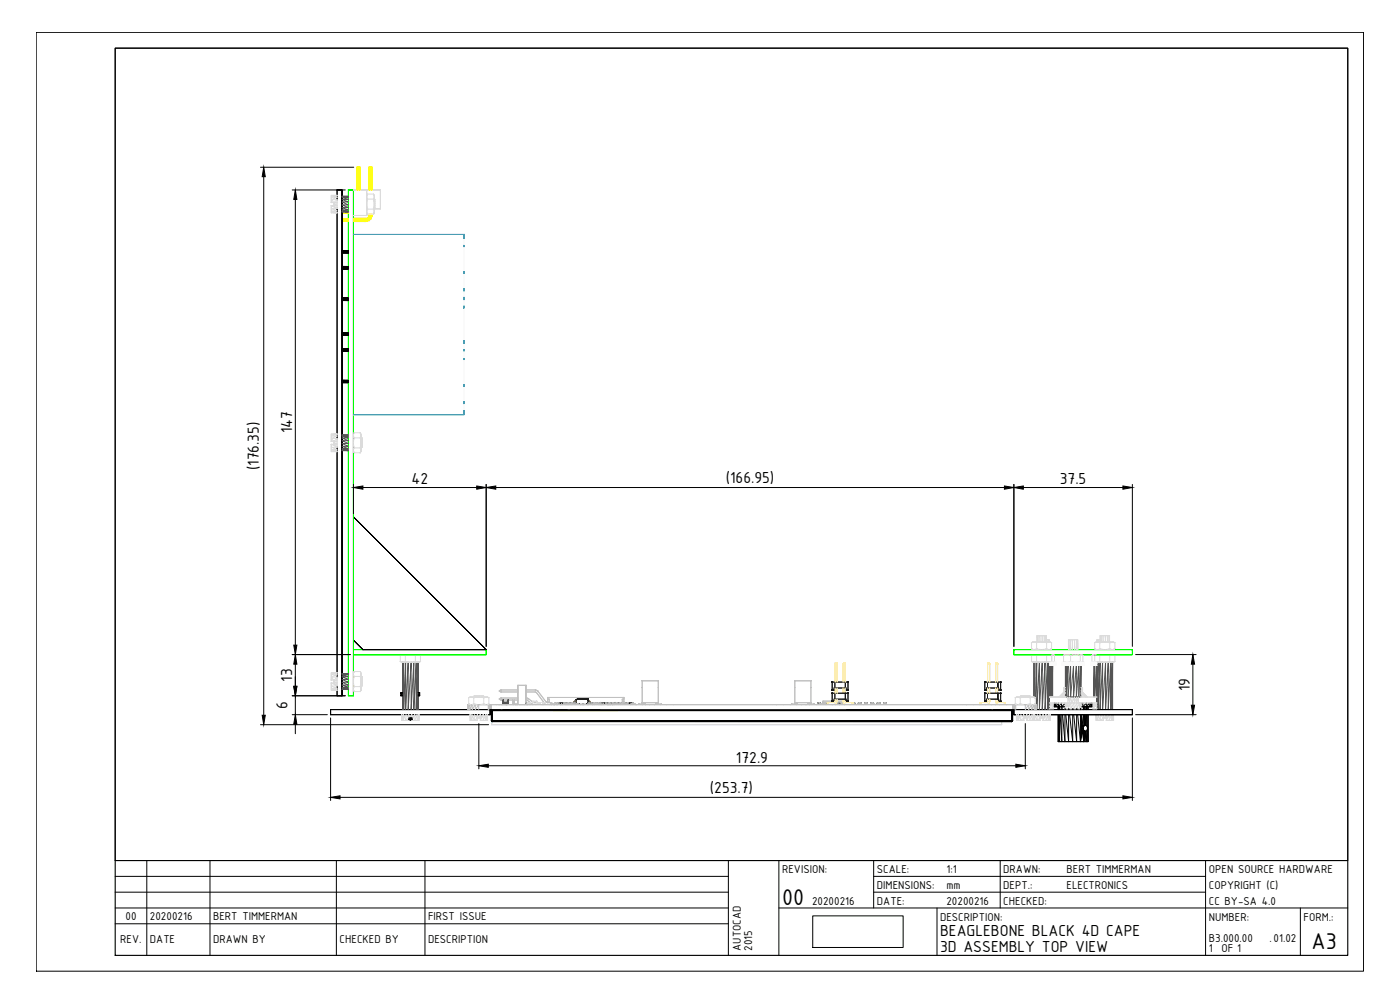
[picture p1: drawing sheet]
<svg xmlns="http://www.w3.org/2000/svg" width="420mm" height="297mm" viewBox="0 0 420 297" stroke-linecap="round" stroke-linejoin="round" font-family="sans-serif">
<defs><g id="words">
<g font-size="7.4">
<text x="234.7" y="271.5">00</text>
<text x="393.6" y="284.8">A3</text>
</g>
<g font-size="5.2">
<text x="87.7" y="130" transform="rotate(-90 87.7 130)">147</text>
<text x="77.7" y="141.1" transform="rotate(-90 77.7 141.1)">(176.35)</text>
<text x="123.5" y="145.3">42</text>
<text x="217.8" y="144.8">(166.95)</text>
<text x="318.1" y="145.3">37.5</text>
<text x="87.7" y="204.6" transform="rotate(-90 87.7 204.6)">13</text>
<text x="357.1" y="207.4" transform="rotate(-90 357.1 207.4)">19</text>
<text x="86.3" y="212.7" transform="rotate(-90 86.3 212.7)">6</text>
<text x="220.9" y="228.8">172.9</text>
<text x="213" y="237.8">(253.7)</text>
<text x="282.1" y="281">BEAGLEBONE BLACK 4D CAPE</text>
<text x="282.1" y="285.7">3D ASSEMBLY TOP VIEW</text>
</g>
<g font-size="3.7">
<text x="234.7" y="262">REVISION:</text>
<text x="263.2" y="262">SCALE:</text>
<text x="284" y="262">1:1</text>
<text x="301.1" y="262">DRAWN:</text>
<text x="320.1" y="262">BERT TIMMERMAN</text>
<text x="362.8" y="262">OPEN SOURCE HARDWARE</text>
<text x="263.2" y="266.8">DIMENSIONS:</text>
<text x="284" y="266.8">mm</text>
<text x="301.1" y="266.8">DEPT.:</text>
<text x="320.1" y="266.8">ELECTRONICS</text>
<text x="362.8" y="266.8">COPYRIGHT (C)</text>
<text x="37.7" y="276">00</text>
<text x="45" y="276">20200216</text>
<text x="64" y="276">BERT TIMMERMAN</text>
<text x="128.5" y="276">FIRST ISSUE</text>
<text x="243.7" y="271.5">20200216</text>
<text x="263.2" y="271.5">DATE:</text>
<text x="284" y="271.5">20200216</text>
<text x="301.1" y="271.5">CHECKED:</text>
<text x="362.8" y="271.5">CC BY-SA 4.0</text>
<text x="282.1" y="276.2">DESCRIPTION:</text>
<text x="362.8" y="276.2">NUMBER:</text>
<text x="391.2" y="276.2">FORM.:</text>
<text x="36.1" y="282.9">REV.</text>
<text x="45" y="282.9">DATE</text>
<text x="64" y="282.9">DRAWN BY</text>
<text x="101.9" y="282.9">CHECKED BY</text>
<text x="128.5" y="282.9">DESCRIPTION</text>
<text x="222.4" y="285.3" transform="rotate(-90 222.4 285.3)">AUTOCAD</text>
<text x="225.7" y="285.3" transform="rotate(-90 225.7 285.3)">2015</text>
<text x="362.8" y="282.6">B3.000.00</text>
<text x="362.8" y="285.7">1</text>
<text x="366.6" y="285.7">OF 1</text>
<text x="381" y="282.6">.01.02</text>
</g>
</g></defs>
<!-- layer: 0 -->
<g fill="none" stroke="#000" stroke-width=".3">
<path d="M101.1 57h.1M101.2 57h1.4v151.8h-1.4v-3.2v3.2h1.4v-151.8zM101.2 57v3.1zM102.6 57h.1M101.2 62.4v69.3M102.6 75.9h1.9M104.5 75.2h-1.9l1.9 .1M104.5 75.6h-1.9l1.9 .1M104.5 79.9l-1.9 .1M104.5 75.4h-1.9l1.9 .1M104.5 75.7l-1.9 .2M102.6 90l1.9 .1-1.9 .1"/>
<path d="M102.6 99.8h1.9M102.6 89.5h1.9l-1.9 .1M102.6 89.6l1.9 .1M102.6 80l1.9 .1M104.5 99.9h-1.9l1.9 .1h-1.9l1.9 .2M104.5 89.4l-1.9 .1M104.5 89.8h-1.9l1.9 .1-1.9 .1M104.5 80.3h-1.9l1.9 .1M104.5 80.7h-1.9M104.5 80.1h-1.9l1.9 .1M104.5 80.5h-1.9l1.9 .1M102.6 114.3h1.9"/>
<path d="M102.6 114.3l1.9 .1h-1.9M102.6 114.5l1.9 .1M102.6 114.8h1.9M102.6 104.6h1.9M104.5 114.1h-1.9l1.9 .1M104.5 114.7h-1.9h1.9M104.5 114.8h-1.9h1.9M104.5 100.4l-1.9 .2M104.5 100.6h-1.9h1.9M104.5 104.7h-1.9h1.9M104.5 104.8h-1.9l1.9 .1M104.5 105.2l-1.9 .1"/>
<path d="M104.5 105.3h-1.9h1.9M104.5 100.2h-1.9l1.9 .1M104.5 105h-1.9l1.9 .1M101.2 134v69.3M106.1 155.1h.1M106.1 155.1l39.8 39.8h-37l-2.8-2.8 2.8 2.8h37zM106.1 192.1h.1M108.9 194.9h.1M145.9 194.9h.1M99.2 212.9v1.5v-1.5M99.2 212.9h47.9v1.5v-1.5zM99.2 214.4h47.9"/>
<path d="M101.2 208.8h.1M102.6 208.8h.1M120.3 207.8l.3 1h-.3zM120.3 207.8h.5zM120.8 208.3l-.2-.5v1h.2h-.5M122.7 215.4h.4M122.7 215.6l.1 .2M122.8 215.8l-.1 .1h.9l-.5 .1 .5-.2-.5 .2 .3-.2M123.1 215.8h-.3l.3 .2M123.2 215.4l-.4 .4M123.6 215.4h-.5v.4l.5-.3-.2 .3 .2-.1M125.8 207.8l.2 1h-.2z"/>
<path d="M126 207.8h-.5h.5v1h-.5h.3l-.3-.5M147.1 213h.4zM147.4 213h.1M147.5 216.3l.2 .2h155.9M147.5 213.2h156.4M147.5 213.2h.3v3.3l-.3-.2zM147.5 213.2h.1M147.5 216.3h.1M147.5 213h156.4h-5.8M147.5 213h2.8M147.5 213.2v3.1M147.7 216.5h.1"/>
<path d="M147.7 213.2h.1M147.7 216.3h.1M147.8 216.3v-3.1h155.8v3.1M147.8 216.3l155.8 .1zM147.8 216.4l155.8 .1zM147.8 216.3v.2h155.8M150.9 213h19.4M171.2 213h8.8M254 213h43.5M303.6 216.5h.1M303.6 213.2h.1M303.6 213.2h.3v3.1l-.3 .2z"/>
<path d="M303.9 213.2h.1M303.9 216.3h.1M303.9 213h.1M303.9 216.3l-.3 .2M303.9 213h.4zM303.9 213.2v3.1M304.2 212.9h.1M304.3 212.9v1.5h35.5h-35.5zM304.3 212.9h35.5v1.5v-1.5zM304.3 214.4h.1M304.3 214.4h35.5M316.4 210.9v1.2l.1-1.2-.1 1.2h3h-.8l.8-.8"/>
<path d="M316.9 210.9v1.2h-.4zM317.6 212.1l.1 .8M317.7 210.9v1.2l.9-1.2v1.2h-1.7zM317.7 214.4l.3 8.1h.7v-8.1M318 214.4v8.1h-.4v-8.1v8.1M318 212.9v-.8l.1 .8M318.2 214.4l.5 8.1h.9v-8.1M318.7 212.9v-.8l.1 .8M318.9 214.4l.7 8.1h1.1v-8.1M319.6 212.7v.2M319.7 212.7v.2M319.9 214.4l.8 8.1h1.2v-8.1"/>
<path d="M320.7 212.7v.2M320.8 212.7v.2M321 214.4l.9 8.1h1.2v-8.1M321.9 212.7v.2M322 212.7l.1 .2M322.2 214.4l.9 8.1h1.2M323.1 212.7v.2M323.2 212.7v.2M323.4 214.4l.9 8.1M324.3 214.4v8.1M324.3 212.7v.2M324.5 214.4l.3 3.5 .3-3.5"/>
<path d="M324.5 218.5l.1 .4M324.6 218.9l.5-.4-.5-.3v.3h.5l.1 .5-.4 .2M324.6 218.9l.6 .1 .2 .3h-.4l.7 .1h-.4M324.6 218.2l-.2-3.8 .2 4.1-.3 4h-6.7M324.7 211.2l.3-.3v1.2h-.3h3M324.8 217.9l.6-.2zM324.8 217.9l.4 .2-.6 .1zM324.8 219.2l-.2-.3-.3 3.6 .5-3.3 .5 3.3h-1M324.8 219.2l.2 .1M325 217.7l.7-.1zM325 219.3l.3 .1v3.1zM325.2 214.4l-.2 3.3"/>
<path d="M325.2 212.9l.1-.8v.8M325.3 212.9v-.8v.8M325.3 214.4v3.2M325.4 214.4l.1 3.2M325.4 217.7l-.3 .8M325.4 217.7l.3-.1a.96 .96 0 0 1 .6 1.4M325.4 214.4l.3 3.2M325.5 219.4l-.2 3.1 .4-3.1M325.7 219.4l.3 3.1h-.7M325.8 219.4l.2 3.1-.1-3.1M325.9 214.4l-.2 3.2M326 214.4l-.2 3.2"/>
<path d="M326 212.1h.1M326 212.1v.8M326 214.4v3.3M326 210.9v1.2h-1zM326.1 214.4l.2 3.6M326.3 219l-.6 .4-.9-.2M326.3 218.9l.2 3.6h-.5v-3.2M326.3 218.5h.1M326.5 214.4v8.1l.1-8.1M326.5 212.9v-.8v.8M326.5 214.4l.1 8.1h-2.3M326.6 212.1v.8"/>
<path d="M326.9 210.9v1.2h-.9zM327.4 210.9v1.2h-.5zM327.7 210.9v1.2h-.3zM317.6 222.5h.1M325.2 222.5h.1M243.9 274.8h27.1v9.5h-27.1z"/>
</g>
<g fill="none" stroke="#dbdbdb" stroke-width=".3">
<path d="M99.4 59.9l.8 .9h-.8v-.9h1.8v2.7M99.4 58.6v2.2M99.4 58.6h1.8zM99.4 58.7h1.8l-1.8 .5zM99.4 59.2h1.8l-1.8 .7zM101.1 58.6h.1M106.1 57h.1M110 57h.1M110.1 58.7l.2 1M110.1 59h.1M110.1 58.6l.2-.4-.2 .5 .2-.5h1.8l.2 .4M110.1 59.4v.2l.2 .1-.2 .8"/>
<path d="M112 59.7h.1M112.1 59.7h-1.8l-.2 1.5M112.3 59.4v-.4v1.3l-.2-.6 .2 .8M112.3 59.4v.2l-.2 .1zM112.3 58.6v.4zM112.3 59h.1M112.3 58.7v5.1M112.5 59.8h.1M112.5 59.8h-.2h.2l-.2 .2h.2v.4l-.2 .1M112.5 59.8v2.8h-.2h.2l-.2-.3h.2v-.6l-.2 .1 .2-.1v-.6h-.2h.2v-.7h-.2M114.1 57l.1 5.7M114.2 57h-4.1v7.7h-4h4v-7.7h-4h8.1v5.7"/>
<path d="M99.4 60.8h.1M99.4 61.7h.1M99.4 61.7v2.2M99.4 61.7v1.6h1.8l-1.8-.7h1.8v-.9h-1l1 .9-1.8-.9h.8M99.4 63.3l1.8 .4h-1.8zM99.4 63.7l1.8 .2h-1.8zM99.4 60.8h.8M100.1 61.7h.1M100.2 60.8l1-.9v.9zM100.2 61.4v.3M101.2 61.7v-.9l-1 .3 1 .6-1-.3v-.6v.9h-.8M106.1 64.7h.1"/>
<path d="M110 64.7h.1M110.1 61.2l.2 1.6-.2 .1v.2M110.1 63.8l.2 .5-.2-.4M110.1 61.2h.1M110.1 63.5h.1M110.1 62l.2 .8M110.3 64.3h.1M112 64.3h.1M112 62.8h.1M112.1 62.8h-1.8a1.27 1.27 0 0 0 0 1.5h1.8M112.1 62.8l.2 .3M112.3 63.9l-.2 .4 .2-.8-.2 .8"/>
<path d="M112.3 62l-.2 .8M112.3 61.2h.1M112.3 62.7h1.9h-1.9M112.3 63.5h.1M112.3 60.3v.9zM112.3 61.2v.9zM112.3 62.1v.8l-.2-.1zM112.3 62.9v.6zM112.3 62.7h.1M114.1 62.7h.1M99.4 132.4h.1M99.4 133.3h.1"/>
<path d="M99.4 131.5l.8 .9h-.8v-.9h1.8v2.7M99.4 133.3h.8v-.9v.6l1 .3-1-.6 1-.3v.9M99.4 130.2v2.2M99.4 133.3v2.2M99.4 130.2h1.8l-1.8 .2zM99.4 130.4h1.8l-1.8 .4zM99.4 130.8h1.8l-1.8 .7zM99.4 133.3v1.6h1.8l-1.8-.7h1.8v-.9h-1l1 .9-1.8-.9h.8M99.4 134.9l1.8 .5h-1.8zM99.4 135.4l1.8 .1h-1.8zM99.4 132.4h.8M100.1 133.3h.1"/>
<path d="M100.2 132.4l1-.9v.9zM100.2 133v.3M101.1 130.2h.1M106.1 132.9l.2 1.5-.2 .4M106.1 135.4l.2 .5-.2-.4M106.1 130.6h.1M106.1 132.9h.1M106.1 135.1h.1M106.1 130.2v.8l.3 .4M106.1 131l.2 .4-.2 .7M106.1 133.6l.3 .8M106.3 135.9h.1"/>
<path d="M108.1 135.9h.1M108.1 131.4h.1M108.1 134.4h.1M108.1 134.4h-1.8a1.21 1.21 0 0 0 0 1.5h1.8M108.1 131.4h-1.8l-.2 1.5M108.1 134.4l.2 .4M108.3 131l.1-.4v1.4l-.3-.6 .2 .7M108.3 131l.1 .2-.3 .2zM108.3 130.2l-.2-.3 .3 .4-.3-.4h-1.8l-.2 .4M108.3 130.2l.1 .4zM108.3 135.5l-.2 .4 .3-.8-.3 .8M108.3 133.6l-.2 .8"/>
<path d="M108.3 132.9h.1M108.4 130.6h.1M108.4 135.1h.1M108.4 132.1h.3v.6h-.3M108.4 132v.9zM108.4 132.9v.8zM108.4 133.7v.8l-.3-.1zM108.4 134.5v.6zM108.4 130.3v5.1M108.4 134.3h.1M108.7 131.5h.1M108.7 131.5h-.3h.3l-.3 .1h.3v.5h-.3"/>
<path d="M108.7 131.5v2.8h-.3h.3v-.4l-.3 .1 .3-.1v-.5h-.3h.3v-.7h-.3M120.1 196.7h.1M120.1 198.5h.1M120.1 198.5l.8 .2-.8-.2 .4 .1M120.5 196.5l-.4 .2v1.8M120.5 196.5l1.2 .2v1.8M120.6 196.4l-.5 .3 .4-.2M120.6 198.7h5.1M120.8 198.7h.1M121.3 196.5l.4 .2 .7-.2M121.3 198.6l.4-.1zM121.6 198.5h.1"/>
<path d="M121.7 198.5l.7 .1zM122.4 198.6l.7 .1M123.1 198.7h.1M123.9 196.5l.8 .2 .3-.2-.3 .2M123.9 196.5l-2.2 .2M123.9 196.5l.8 .2v1.8M123.9 198.6l.8-.1zM123.9 198.6l-.8 .1M124.6 198.5h.1M124.7 198.5l.3 .1zM125 196.5h.8M125 198.6l.4 .1"/>
<path d="M125.4 198.7h.1M125.7 196.4l.5 .3-.4-.2M125.7 198.7l.5-.2zM125.8 196.5l.4 .2v1.8M125.8 198.6l-.4 .1M126.1 196.7h.1M126.1 198.5h.1M126.2 198.5l-.5 .2h-4.8l.4-.1M309.5 196.7h.1M309.5 198.5h.1M309.5 192.8h.1M309.5 194.7h.1"/>
<path d="M310 196.5l-.4 .2v1.8l.7 .2-.7-.2 .4 .1M310 196.5l1.1 .2v1.8M310 192.7l-.4 .1 .4-.2h.9l.2 .2M310 192.7l-.4 .1v1.9l.4 .2M310 192.7l1.1 .1v1.9M310 196.4l-.4 .3 .4-.2M310 198.7h5.2M310 192.6h5.2M310.3 198.7h.1M310.7 196.5l.4 .2 .7-.2M310.7 198.6l.4-.1zM311.1 198.5h.1"/>
<path d="M311.1 192.8h.1M311.1 194.7h.1M311.1 198.5l.7 .1zM311.1 194.7l-.8 .2-.7-.2 .4 .1M311.1 194.7l.7 .1-.7-.1-.2 .2-.2-.1M311.2 190.7v1.9v-1.9h.3v1.9M311.2 190.7h2.9M311.2 190.7l.1 1.9M311.6 192.6l-.1-1.9h.6v1.9M311.8 192.7l-.7 .1M311.8 198.6l.8 .1M311.8 194.8h1.5"/>
<path d="M312.2 192.6l-.1-1.9h.6v1.9M312.5 198.7h.1M312.6 192.6l.7 .1M312.6 192.6l-1.5 .2M312.6 192.6l-1.9 .1M312.8 192.6l-.1-1.9h.7v1.9v-1.9h.4v1.9M313.3 196.5l.8 .2 .4-.2-.4 .2M313.3 196.5l-2.2 .2M313.3 196.5l.8 .2v1.8M313.3 198.6l.8-.1zM313.3 192.7l.8 .1v1.9M313.3 194.8l.8-.1 .2 .2 .2-.1-.4-.1z"/>
<path d="M313.3 198.6l-.7 .1M313.9 192.6l-.1-1.9h.2v1.9M314.1 198.5h.1M314.1 198.5l.4 .1zM314.5 196.5h.7M314.5 198.6l.4 .1M314.5 194.8h.7M314.5 192h.1M314.8 198.7h.1M314.9 192.6l.3 .1M314.9 192.6l-.4 .1M314.9 192v.6z"/>
<path d="M314.9 192.6h-1.4l.6 .2 .4-.1-.4 .1M314.9 192h-.9h.6v.6v-.6h.3v.6M315.2 196.4l.4 .3-.4-.2M315.2 198.7l.4-.2zM315.2 196.5l.4 .2v1.8M315.2 192.7l.4 .1v1.9M315.2 198.6l-.3 .1M315.4 196.6l.5-.1-.2 .2M315.5 198.5l-.1 .1M315.5 198.5h.2M315.5 192.8h.1M315.5 194.7h.1"/>
<path d="M315.6 198.5l-.4 .2h-4.9l.4-.1M315.6 192.8l-.4-.2 .4 .2M315.6 194.7l-.4 .2M315.7 198.5l.2 .1zM315.7 196.7h-.2l.2 1.8M315.9 196.5l.6 .2v1.8M315.9 198.6l.2 .1M316.3 198.6l-.2 .1M316.5 198.5l-.4 .2M316.5 196.7h.1M316.5 198.5h.1M319.2 198.5l.5 .2z"/>
<path d="M319.7 196.5l-.5 .2 .3-.3-.3 .3v1.8M319.7 198.6h1M320.7 196.5l.6 .2 .7-.2M320.7 196.5l-1.5 .2M320.7 196.5l.6 .2v1.8M320.7 198.6l.6-.1 .7 .1-.7-.1zM320.9 194.9l-.1-2.9h.4v2.9M321.3 194.9l-.1-2.9h.6v2.9M321.9 194.9l-.1-2.9h.7v2.9M322 198.6h1.5M322.6 194.9l-.1-2.9h.6v2.9M323 192h.1"/>
<path d="M323.2 194.9l-.1-2.9h.3v2.9M323.4 192h-2.7l.1 2.9M323.4 192l.1 2.9zM323.4 192h.1M323.5 196.5l.7 .2 .2-.2M323.5 196.5l-2.2 .2M323.5 196.5l.7 .2v1.8M323.5 198.6l.7-.1zM324.2 198.5h.1M324.2 198.5l.2 .1zM324.4 198.6h.4M324.7 196.4l.1 .1"/>
<path d="M324.8 196.5l-.5 .2M324.8 196.5l.2 .2v1.8M325 198.5l-.3 .2M325 196.7h.1M325 198.5h.1M327.7 198.5l.5 .2zM328.2 196.5l-.6 .2M328.5 196.7h.1M328.5 198.5h.1M328.5 192.8h.1M328.5 194.7h.1M328.5 198.5l.8 .2-.8-.2 .4 .1h-.7"/>
<path d="M328.5 194.7l.5 .2M328.9 196.5l-.4 .2v1.8M328.9 196.5l1.2 .2v1.8M328.9 192.7l-.4 .1 .8-.2v-.6l-.1 .6h.7l.2 .2M328.9 192.7l-.4 .1v1.9M328.9 192.7l1.2 .1v1.9M329 196.5l-1.3 .2 .3-.3-.3 .3-.1 1.8M329 196.4l-.5 .3 .4-.2M329 198.7h5.1M329 192.6h5.1M329.2 192.6v-.6h1h-.5l.1 .6-.1-.6h-.4v.6M329.3 198.7h.1"/>
<path d="M329.7 196.5l.4 .2 .7-.2M329.7 198.6l.4-.1zM330 198.5h.1M330 192.8h.1M330 194.7h.1M330.1 198.5l.7 .1zM330.1 194.7l-.8 .2-.8-.2 .4 .1M330.1 194.7l.7 .1-.7-.1-.2 .2-.2-.1M330.6 192.6l-.1-1.9h.5v1.9M330.8 192.7l-.7 .1M330.8 198.6l.7 .1M330.8 194.8h1.5"/>
<path d="M331.1 192.6l-.1-1.9h.7v1.9M331.5 198.7h.1M331.5 192.6l.8 .1M331.5 192.6l-1.4 .2M331.6 192.6l-1.9 .1M331.8 192.6l-.1-1.9h.6l.1 1.9-.1-1.9h.5v1.9v-1.9h.2v1.9M332.3 196.5l.8 .2 .3-.2-.3 .2M332.3 196.5l-2.2 .2M332.3 196.5l.8 .2v1.8M332.3 198.6l.8-.1zM332.3 192.7l.8 .1v1.9M332.3 194.8l.8-.1 .1 .2 .2-.1-.3-.1z"/>
<path d="M332.3 198.6l-.8 .1M333 190.7h-2.8v1.9v-1.9h.3v1.9M333 198.5h.1M333.1 198.5l.3 .1zM333.4 196.5h.8M333.4 198.6l.4 .1M333.4 194.8h.8M333.8 198.7h.1M333.8 192.6l.4 .1M333.8 192.6l-.4 .1M333.9 192.6h-1.5l.7 .2 .3-.1-.3 .1M334.1 196.4l.5 .3-.4-.2"/>
<path d="M334.1 198.7l.5-.2zM334.2 196.5l.4 .2v1.8M334.2 192.7l.4 .1v1.9M334.2 198.6l-.4 .1M334.5 196.7h.1M334.5 198.5h.1M334.5 192.8h.1M334.5 194.7h.1M334.6 198.5l-.5 .2h-4.8l.4-.1M334.6 192.8l-.5-.2 .5 .2M334.6 194.7l-.5 .2M99.4 204h.1"/>
<path d="M99.4 204.9h.1M99.4 203.1l.8 .9h-.8v-.9l1.8 .1v2.6M99.4 204.9h.8v-.9v.7l1 .2-1-.6 1-.3v.9M99.4 201.8v2.2M99.4 204.9v2.3M99.4 201.8h1.8l-1.8 .2zM99.4 202h1.8l-1.8 .5zM99.4 202.5h1.8l-1.8 .6zM99.4 204.9v.9h1.8v-.9h-1l1 .9-1.8-.9h.8M99.4 205.8l1.8 .7h-1.8zM99.4 206.5l1.8 .5h-1.8zM99.4 207l1.8 .2h-1.8z"/>
<path d="M99.4 204h.8M100.1 204.9h.1M100.2 204l1-.8v.8zM100.2 204.7v.2M101.1 201.8h.1M106.1 201.9v.7l.3 .4M106.1 204.5l.2 1.5-.2 .4M106.1 207.1l.2 .4zM106.1 202.2h.1M106.1 204.5h.1M106.1 206.7h.1M106.1 201.9l.2-.4-.2 .4 .2-.4h1.8l.2 .4"/>
<path d="M106.1 202.6l.2 .4-.2 .7M106.1 205.2l.3 .8M106.3 207.5h.1M108.1 207.5h.1M108.1 203h.1M108.1 206h.1M108.1 206h-1.8a1.21 1.21 0 0 0 0 1.5h1.8M108.1 203h-1.8l-.2 1.5M108.1 206l.2 .4M108.3 202.6l.1-.4v1.4l-.3-.6 .2 .7M108.3 202.6l.1 .2-.3 .2zM108.3 201.9l.1 .3z"/>
<path d="M108.3 207.1l-.2 .4 .3-.8-.3 .8M108.3 205.2l-.2 .8M108.3 204.5h.1M108.4 202.2h.1M108.4 206.7h.1M108.4 203.1l.3-.1-.3 .3 .3-.1v.5h-.3h.3v.6l-.3 .1M108.4 204.3h.3v.7h-.3M108.4 203.6v.9zM108.4 204.5v.9zM108.4 205.4v.8l-.3-.2zM108.4 206.2v.5zM108.4 201.9v5.2"/>
<path d="M108.4 203h.4M108.4 205.9h.1M108.7 203v2.9h-.3h.3v-.4l-.3 .1 .3-.1v-.5h-.3M120.5 216.2h2.2M120.5 214.4l.1 1.8zM120.6 214.4l.5 1.8h-.5zM121.1 214.4l.7 1.8h-.7zM121.8 214.4l.9 1-.9 .8zM122.6 216.2h.1M122.6 215.4h.1M122.7 216.2h.1M122.7 214.4l.3 1h-.3z"/>
<path d="M122.7 215.4v.8h-.9M123.6 216.2h.1M123.6 214.4l-.6 1h.3l.3-1v1h-.3M123.6 215.4h.1M123.6 215.4h-.9v.8M123.6 216.2h2.2M123.6 215.4v.8M124.5 214.4l-.9 1v.8l.9-1.8v1.8h-.9M125.2 214.4v1.8h-.7zM125.6 214.4v1.8h-.4zM125.8 214.4v1.8h-.2zM140.6 209.4h.1"/>
<path d="M140.6 211.2h.1M140.7 211.2l.3 .2M141 216.2h2.2M141 214.4l.2 1.8h-.2zM141 211.3l-.3-.1 .3 .2M141 209.2l-.3 .2v1.8M141 209.2l1.2 .2v1.8M141.1 211.4h.1M141.1 209.1h5.1M141.2 214.4l.4 1.8h-.4zM141.4 209.1h.6l.2 .3M141.4 209.1l-.7 .3 .3-.2"/>
<path d="M141.6 214.4l.8 1.8h-.8zM141.8 211.3l.1 .1M142.1 209.4h.1M142.1 211.2h.1M142.2 211.2l-.5 .2M142.2 211.2l.5 .2M142.4 214.4l.8 1-.8 .8zM142.9 209.2l-.7 .2M142.9 211.3l-.7-.1-.1 .2M142.9 211.3l.3 .1M142.9 211.3v.1M143.2 215.4v.8h-.8"/>
<path d="M143.2 216.2h.1M143.2 214.4l.3 1h-.3zM143.3 209.1l-.1-.3h.7l.1 .3M143.7 209.1h.9l-.2 .1M143.7 209.1l-1.5 .3M143.7 209.1l.7 .1M143.7 209.1l-1.9 .1M143.9 209.1v-.3h.6v.3M144.1 216.2h.1M144.1 214.4l-.6 1h.3l.3-1 .1 1h-.4M144.1 215.4h.1M144.2 215.4h-1v.8"/>
<path d="M144.2 216.2h2.1M144.2 216.2h.1M144.2 215.4v.8M144.4 209.2l.8 .2v1.8M144.4 211.3l-.2 .1M144.6 209.1l-.1-.3h.4v.3v-.3h.2v.3M145 214.4l-.8 1v.8l.8-1.8v1.8h-.8M145.1 208.8h-2.8v.3v-.3h.3v.3v-.3h.6v.3M145.1 211.2h.1M145.2 211.2l-.7 .2M145.2 211.2l.2 .2M145.6 211.3l-.4-.1-.5 .2"/>
<path d="M145.6 211.3l.1 .1M145.6 211.3l-.1 .1M145.7 214.4v1.8h-.7zM146 209.1l.3 .1M146 209.1l-.4 .1M146 209.1h-1.4l.6 .3 .4-.2-.4 .2M146.2 214.4v1.8h-.5zM146.3 214.4v1.8h-.1zM146.3 209.2l.4 .2v1.8M146.7 209.4h.1M146.7 211.2h.1M146.7 209.4l-.5-.3 .5 .3"/>
<path d="M146.7 211.2l-.5 .2M304.7 209.4h.1M304.7 211.2h.1M304.7 211.2l.4 .2M305 216.2h2.2M305 214.4l.2 1.8h-.2zM305.1 211.3l-.4-.1 .4 .2M305.1 209.2l-.4 .2v1.8M305.1 209.2l1.1 .2v1.8M305.1 211.4h.1M305.1 209.1h5.1M305.2 214.4l.5 1.8h-.5z"/>
<path d="M305.4 209.1h.6l.2 .3M305.4 209.1l-.7 .3 .4-.2M305.7 214.4l.7 1.8h-.7zM305.8 211.3l.1 .1M306.1 209.4h.1M306.1 211.2h.1M306.2 211.2l-.5 .2M306.2 211.2l.5 .2M306.4 214.4l.8 1-.8 .8zM306.7 209.1l-.1-.3h.6v.3M306.9 209.2l-.7 .2M306.9 211.3l-.7-.1-.1 .2"/>
<path d="M306.9 211.3l.3 .1M306.9 211.3v.1M307.2 216.2h.1M307.2 215.4h.1M307.2 214.4l.3 1h-.3zM307.2 215.4v.8h-.8M307.3 209.1l-.1-.3h.7v.3M307.7 209.1l.8 .1M307.7 209.1l-1.5 .3M307.7 209.1l-1.9 .1M308 209.1l-.1-.3h.6l.1 .3-.1-.3h.5v.3M308.1 216.2h.1"/>
<path d="M308.1 215.4h.1M308.2 215.4h-1v.8M308.2 216.2h2.2M308.2 214.4l-.7 1h.4l.3-1v1h-.3M308.2 216.2h.1M308.2 215.4v.8M308.5 209.2l.7 .2v1.8M308.5 211.3l-.3 .1M309 214.4l-.8 1v.8l.8-1.8v1.8h-.8M309 209.1v-.3l.1 .3M309.1 208.8h.1M309.1 208.8h-2.8v.3v-.3h.3v.3"/>
<path d="M309.1 209.4h.1M309.1 211.2h.1M309.2 211.2l-.7 .2M309.2 211.2l.2 .2M309.6 211.3l-.4-.1-.5 .2M309.6 211.3l.1 .1M309.6 211.3l-.1 .1M309.7 214.4v1.8h-.7zM310 209.1l.3 .1M310 209.1l-.4 .1M310 209.1h-1.4l.6 .3 .4-.2-.4 .2M310.2 214.4v1.8h-.5z"/>
<path d="M310.3 209.2l.4 .2v1.8M310.4 216.2h1.7M310.4 215.5l.1 .7h-.1M310.4 214.4v1.8h-.2zM310.5 214.4l.8 1.8h-.8zM310.7 209.4h.1M310.7 211.2h.1M310.7 209.4l-.5-.3 .5 .3M310.7 211.2l-.5 .2M311.3 214.4l.8 1-.8 .8zM312.1 215.4v.8h-.8M312.1 216.2h.1"/>
<path d="M312.1 214.4l.3 1h-.3zM313 216.2h.1M313 215.4h.1M313 215.4h-.9v.8M313 216.2h2.2M313 214.4l-.6 1h.3l.3-1v1h-.3M313 215.4v.8M313.9 214.4l-.9 1v.8l.9-1.8v1.8h-.9M314.6 214.4v1.8h-.7zM314.9 210.9h4.6M315.1 214.4v1.8h-.5zM315.2 214.4v1.8h-.1z"/>
<path d="M315.4 210.9l.6 1.8h-.6M316 210.9l.2 1.8h-.2zM316.2 210.9v1.8h-1.3h.5v-1.8l-.5 1.2M319.2 206.3h.2v1.4zM319.4 212.7h5.3h-.7M319.4 210.9l.1 1.8zM319.4 207.7l-1.6 1.4M319.4 207.7l-1.2 1.4 1.5-1.2M319.5 210.9h.4v1h.4l.2-1-.4 1-.2-1h.6M319.5 210.9l.4 1-.4 .8zM319.5 210.9h5M319.5 212.7h.4"/>
<path d="M319.7 207.2l-.3-.9h.3h-.5v1.4l-1.3 1.4 1.5-1.4h.3M319.7 208l-.9 1.1M319.9 211.9h.1M319.9 211.9h.7v.8h-.7zM320 209.1h-5.1h5.1M320.5 212.7h.1M321.4 210.9h-.9l.1 1h-.3M321.4 210.9h.9l-.9 1.8zM321.7 209.1v1.8l-.7-1.8v1.8l-.6-1.8v1.8M321.7 210.9l.7-1.8v1.8M322.3 210.9h.9l-.9 1.8zM322.4 209.1l.7 1.8v-1.8l.6 1.8v-1.8"/>
<path d="M323.9 210.9h-.7v1.8l.8-1.8v1.8h-3.4l.8-1.8-.9 1M324 210.9h.5v1.8zM324.1 209.1h5.1M324.4 207.7h.2l1.2 1.4-1.4-1.1M324.4 208.2l.7 .9M324.5 210.9l.2 1.8v-1.8M324.6 210.9h4.6M324.6 206.3h.3v1.4zM324.9 207.7h-.3l1.6 1.4-1.3-1.4 1.4 1.4M324.9 206.3h-.5h.2v1.4l-.2-.5M327.9 210.9l.1 1.8zM328 210.9l.4 1-.4 .8z"/>
<path d="M328 212.7h.5M328.4 211.9h.1M328.4 211.9h.7v.8h-.7zM328.4 210.9l.2 1h-.2zM328.9 216.2h2.2M328.9 214.4l.1 1.8zM329 214.4l.5 1.8h-.5zM329 212.7h.1M329.1 210.9l-.5 1h.2l.3-1v1h-.3M329.2 212.4v.3h-1.3M329.2 211.7l-.1 .2M329.5 214.4l.7 1.8h-.7z"/>
<path d="M330.2 214.4l.9 1-.9 .8zM331 215.4l.1 .8h-.9M331 216.2h.1M331.1 216.2h.1M331.1 214.4l.3 1h-.3zM332 216.2h.1M332 214.4l-.6 1h.3l.3-1v1h-.3M332 215.4h.1M332 215.4h-.9v.8M332 216.2h2.2M332 215.4v.8M332.9 214.4l-.9 1v.8l.9-1.8v1.8h-.9"/>
<path d="M333.6 214.4v1.8h-.7zM334 214.4v1.8h-.4zM334.2 214.4v1.8h-.2z"/>
</g>
<g fill="none" stroke="#545454" stroke-width=".3">
<path d="M102.6 58.9l1.9 .3h-1.9l1.9 .6h-1.9l1.9 .8h-1.9l1.9 .9h-1.9l1.9 .8h-1.9l1.9 .7h-1.9l1.9 .5-1.8 .1M104.5 58.9h-1.9h1.9M104.5 63.6h.1M102.6 130.5l1.9 .4h-1.9l1.9 .5h-1.9l1.9 .8h-1.9l1.9 .9h-1.9l1.9 .8h-1.9l1.9 .7h-1.9l1.9 .5h-1.9l1.9 .1h-1.8M104.5 135.2h.1M104.5 130.5h-1.9h1.9M310.2 198.7v10.4M319.7 199.7v9.4l.3-9.4v9.4l.5-9.4v9.4h-.5h4.3l.1-9.4v9.4M321.3 199.7v9.4h-.8zM322.2 199.7v9.4h-.9zM323 199.7v9.4h-.8zM323.8 199.7v9.4h-.8z"/>
<path d="M324.3 199.7v9.4h-.5zM328.2 199.7v9.4l.3-9.4v9.4l.6-9.4v9.4l.1-1.5M102.6 202.2l1.9 .3h-1.9l1.9 .5h-1.9l1.9 .8h-1.9l1.9 .9h-1.9l1.9 .8h-1.9l1.9 .7h-1.9l1.9 .5h-1.9l1.9 .2h-1.8M104.5 206.9h.1M104.5 202.2h-1.9h1.9M120.8 212.9v-14.2v14.2l.3-14.2v14.2l.6-14.2v14.2l.8-14.2v14.2l.9-14.2v14.2l.8-14.2v14.2l.7-14.2v14.2l.5-14.2 .1 14.2M151 210.7h.1M151 210.9h.1M150.9 210.7h.7M151 210.9l.1 .4M151 210.9v.2zM151 210.7l.5 .2"/>
<path d="M151 210.7l.1-.7-.1 .9M151 211.1h.5l-.5 .1M151 211.2l.1 .1M151 211.2h.1M151 211.1h.1M151 211.3h.6M151.1 211.3h.1M151.1 211.3h.4M151.5 211.3h.1M151.5 210.9h.1M151.5 210.7h.1M151.5 211h.1"/>
<path d="M151.5 211.2h.1M151.5 211.3h.5h-.5M151.5 211.2l-.4 .1M151.5 211.2h.5M151.5 211.2l.5 .1zM151.5 211.3h.5M151.5 210.9h-.5v.2M151.5 210.9h.5v.3h-.5zM151.5 210.8v.4v-.3M151.5 211.2v.1M151.5 210.7h.5M151.5 210.8h.5"/>
<path d="M151.5 210.8v.1M151.5 210.9v.4M151.5 210.7h-.5h1M151.5 210.7v.2M152 211.3h.1M152 210.7h.1M152 210.9h.1M152 211.3h.6M152 210.7h.6M152 211.2h.1M152 211.3h-.5h.5M152 211.1l.6 .1"/>
<path d="M152 211.2l.5 .1M152 210.9h.6v.2M152 210.9l.1 .4zM152 210.8v.1M152 210.9l.1 .4M152 211h.1M152.1 210.8v.1M152.3 211.3h.1M152.4 211.3h-.4h.4M152.5 210l.1 .7zM152.5 211.1h.1M152.5 211.3h.1"/>
<path d="M152.5 210.9h.1M152.6 211.2h-.6h.6M152.6 211.2l-.1 .1M152.6 211.1v.1M152.6 211.2l-.1 .1zM152.6 211.1l-.2 .2M152.6 210.9v.2v-.2M152.6 210.7h-.6h.6M152.6 210.9h-.6h.6M152.6 210.9h.1M152.6 210.7v.2M152.6 210.7v.4"/>
<path d="M152.6 210.7h.1M310.4 209.2l.2-10.5v10.6M310.6 211.3v.1M310.7 211.2v.2M310.7 209.6l.4-10.9v14.2l.8-14.2v14.2l.9-14.2v14.2l.8-14.2v14.2l.8-14.2v14.2l.4-14.2v14.2l.1-14.2v14.2M314.9 203.6l.3-3.9v9.4l.5-9.4v9.4l.2-9.4v9.4M323.7 209.1h.1M329.2 212.9v-14.2v14.2l.4-14.2v14.2l.5-14.2v14.2l.8-14.2v14.2l.9-14.2v14.2l.8-14.2v14.2l.7-14.2v14.2l.5-14.2 .1 14.2"/>
</g>
<g fill="none" stroke="#0f0" stroke-width=".3">
<path d="M104.5 57h1.6v151.8v-151.8h-1.6v151.8h1.6h-1.6l.1-151.8M106 57h.1M106.1 194.9h39.8v1.5h-39.8h39.8v-1.5zM106.1 196.4h.1M145.9 194.9h.1M145.9 196.4h.1M304.2 194.9h35.6zM304.3 194.9v1.5h35.5h-35.5zM304.3 196.4h.1M339.8 196.4h.1M339.8 196.4v-1.5v1.5M104.5 208.8h.1"/>
<path d="M106 208.8h.1"/>
</g>
<g fill="none" stroke="#fafafa" stroke-width=".3">
<path d="M139.3 72h.1M139.3 72.1h.1M139.3 72.2h.1M139.3 72.3h.1M139.3 72.4h.1M139.3 72.5h.1M139.3 72.6h.1M139.3 72.7h.1M139.3 72.8h.1M139.3 72.9h.1M139.3 73h.1M139.3 73.1h.1"/>
<path d="M139.3 73.2h.1M139.3 74.7h.1M139.3 74.6h.1M139.3 74.7v1v-1M139.3 75.7h.1M139.3 75.7v-1v1M139.3 77.8h.1M139.3 77.7h.1M139.3 77.7v-.7v.7M139.3 77h.1M139.3 77.1h.1M139.3 77.2h.1"/>
<path d="M139.3 77.2v.6v-.6M139.3 77.8v.6v-.6M139.3 78.4h.1M139.3 78.5h.1M139.3 78.6h.1M139.3 78.7h.1M139.3 78.6v-.7v.7M139.3 77.9h.1M139.3 80h.1M139.3 79.9h.1M139.3 72.4v.8v-.8M139.3 73.1v-.9v.9"/>
<path d="M139.3 72.2v.7v-.7M139.3 72.9v-.9v.9M139.3 72.2v.9v-.9M139.3 73.1v-.7v.7M139.3 75.9h.1M139.3 74.5h.1M139.3 75.8h.1M139.3 77.3h.1M139.3 77.4h.1M139.3 77.5h.1M139.3 77.6h.1M139.3 78h.1"/>
<path d="M139.3 78.1h.1M139.3 78.2h.1M139.3 78.3h.1M139.3 79.9v.9v-.9M139.3 77.1v-.5v.5M139.3 76.6h.1M139.3 76.5h.1M139.3 76.4h.1M139.3 76.4v-.5v.5M139.3 75.9v1.2v-1.2M139.3 78.3v.7v-.7M139.3 79h.1"/>
<path d="M139.3 79.1h.1M139.3 79.2h.1M139.3 79.3v.6v-.6M139.3 79.8h.1M139.3 79.7v-.1v.1M139.3 79.6v-.9v.9M139.3 78.7v-.2v.2M139.3 79.1v-.3v.3M139.3 78.8v.7v-.7M139.3 79.5v-.4v.4M139.3 74.4v.7v-.7M139.3 75.1h.1"/>
<path d="M139.3 75.2h.1M139.3 75.3h.1M139.3 75.3v.7v-.7M139.3 76h.1M139.3 75.8v-.2v.2M139.3 75.6v-.8v.8M139.3 74.8v-.2v.2M139.3 74.4h.1M139.3 75.2v-.3v.3M139.3 74.9v.7v-.7M139.3 75.6v-.4v.4M139.3 78.4v-.5v.5"/>
<path d="M139.3 77.7v-.2v.2M139.3 77.5v1v-1M139.3 74.8h.1M139.3 74.9h.1M139.3 75h.1M139.3 75.4h.1M139.3 75.5h.1M139.3 75.6h.1M139.3 77.4v.9v-.9M139.3 78.3v-.9v.9M139.3 79.6h.1M139.3 79.8v.6v-.6"/>
<path d="M139.3 81h.1M139.3 80.9v-.5v.5M139.3 80.4h.1M139.3 80.3h.1M139.3 80.2h.1M139.3 80.1h.1M139.3 80.4v.5v-.5M139.3 80.9h.1M139.3 80.4v.4v-.4M139.3 80.8v-.7v.7M139.3 80.1v.8v-.8M139.3 82.9h.1"/>
<path d="M139.3 82.8h.1M139.3 82.7h.1M139.3 82.9v.5v-.5M139.3 83.4h.1M139.3 83.3h.1M139.3 83.2h.1M139.3 83.2v-.3v.3M139.3 85.5h.1M139.3 85.4h.1M139.3 85.3h.1M139.3 85.5v.5v-.5M139.3 86h.1"/>
<path d="M139.3 85.9h.1M139.3 85.8v-.3v.3M139.3 93.5h.1M139.3 93.4h.1M139.3 93.6h.1M139.3 96.6v-.5v.5M139.3 96.1h.1M139.3 96h.1M139.3 95.9h.1M139.3 95.8h.1M139.3 95.7h.1M139.3 95.6h.1"/>
<path d="M139.3 96.1v.5v-.5M139.3 96.6h.1M139.3 95.5h.1M139.3 95.4h.1M139.3 96.1v.6v-.6M139.3 96.7h.1M139.3 96.8h.1M139.3 96v-.4v.4M139.3 95.4v.4v-.4M139.3 99.2v-.5v.5M139.3 98.7h.1M139.3 98.6h.1"/>
<path d="M139.3 98.5h.1M139.3 98.4h.1M139.3 98.3h.1M139.3 98.2h.1M139.3 98.7v.5v-.5M139.3 99.2h.1M139.3 99.3h.1M139.3 99.4h.1M139.3 98.1h.1M139.3 98h.1M139.3 98.7v.6v-.6M139.3 80.5h.1"/>
<path d="M139.3 80.6h.1M139.3 80.7h.1M139.3 80.8h.1M139.3 80.8v-.4v.4M139.3 83.6h.1M139.3 83.5h.1M139.3 83.4v-1v1M139.3 82.4h.1M139.3 82.5h.1M139.3 82.6h.1M139.3 82.7v.9v-.9M139.3 85.1h.1"/>
<path d="M139.3 85.2h.1M139.3 85.6h.1M139.3 85.7h.1M139.3 85.8h.1M139.3 86.1h.1M139.3 86.2h.1M139.3 88.8h.1M139.3 88.7v-.5v.5M139.3 88.2h.1M139.3 88.1h.1M139.3 88h.1M139.3 87.9h.1"/>
<path d="M139.3 88.2v.5v-.5M139.3 88.7h.1M139.3 87.8h.1M139.3 87.7h.1M139.3 87.6h.1M139.3 88.2v.4v-.4M139.3 88.6v-.7v.7M139.3 87.9v.8v-.8M139.3 93.3h.1M139.3 93.2h.1M139.3 93.1h.1M139.3 93.3v.5v-.5"/>
<path d="M139.3 93.8h.1M139.3 93.7h.1M139.3 93.6v-.2v.2M139.3 96.2h.1M139.3 96.3h.1M139.3 96.4h.1M139.3 96.5h.1M139.3 95.8v.9v-.9M139.3 96.6v-1v1M139.3 95.6v.8zM139.3 99.1v-1v1M139.3 98.3v1v-1"/>
<path d="M139.3 94v.7v-.7M139.3 94.7h.1M139.3 94.8h.1M139.3 94.9v.7v-.7M139.3 95.4v-.2v.2M139.3 95.2v-.9v.9M139.3 94.3v-.1v.1M139.3 94.2h.1M139.3 94.1h.1M139.3 94h.1M139.3 94.8v-.4v.4M139.3 94.4v.7v-.7"/>
<path d="M139.3 95.1v-.3v.3M139.3 97.8v-.4v.4M139.3 97.4h.1M139.3 97.3h.1M139.3 97.2h.1M139.3 97.1h.1M139.3 97h.1M139.3 97.4v.4v-.4M139.3 97.8h.1M139.3 96.9h.1M139.3 97.4v.6v-.6M139.3 97.9h.1"/>
<path d="M139.3 97.3v-.4v.4M139.3 96.7v.4v-.4M139.3 99.5h.1M139.3 99.5v.8v-.8M139.3 99.8h.1M139.3 99.7h.1M139.3 99.8v.5v-.5M139.3 99.5v1v-1M139.3 80.9v-1v1M139.3 88.4h.1M139.3 88.3h.1M139.3 91.5h.1"/>
<path d="M139.3 91.4h.1M139.3 91.3v-.4v.4M139.3 90.9h.1M139.3 90.8h.1M139.3 90.7h.1M139.3 90.6h.1M139.3 90.9v.4v-.4M139.3 91.3h.1M139.3 90.5h.1M139.3 90.4h.1M139.3 90.3h.1M139.3 90.9v.3v-.3"/>
<path d="M139.3 91.2v-.7v.7M139.3 90.5v.8v-.8M139.3 92.9h.1M139.3 93h.1M139.3 93.9h.1M139.3 96.1v.2v-.2M139.3 96.3v-.2v.2M139.3 98.7v.3v-.3M139.3 99v-.6v.6M139.3 98.4v.8v-.8M139.3 84.3h.1M139.3 84.4h.1"/>
<path d="M139.3 84.5h.1M139.3 84.6h.1M139.3 84.7h.1M139.3 84.8h.1M139.3 84.9h.1M139.3 84.2h.1M139.3 84.1h.1M139.3 84h.1M139.3 84v.9v-.9M139.3 84.8v-.9v.9M139.3 83.9h.1M139.3 83.8h.1"/>
<path d="M139.3 83.7h.1M139.3 83.8v.8zM139.3 83h.1M139.3 83.1h.1M139.3 83v.4v-.4M139.3 83.4v-.4v.4M139.3 85.7v.3v-.3M139.3 86v-.3v.3M139.3 88.1v.5v-.5M139.3 88.6h.1M139.3 88.5h.1M139.3 88.4v-.2v.2"/>
<path d="M139.3 80.3v-.7v.7M139.3 80.4v.6v-.6M139.3 81.1h.1M139.3 81.2h.1M139.3 81.3v-.8v.8M139.3 83v-.3v.3M139.3 82.7v.3v-.3M139.3 109.1h.1M139.3 109v-.7v.7M139.3 108.3h.1M139.3 108.4h.1M139.3 108.5v.6v-.6"/>
<path d="M139.3 109.1v.6v-.6M139.3 109.7h.1M139.3 109.8h.1M139.3 109.9h.1M139.3 110v-.8v.8M139.3 109.2h.1M139.3 112.3h.1M139.3 112.2v-.5v.5M139.3 111.7h.1M139.3 111.6h.1M139.3 111.5h.1M139.3 111.4h.1"/>
<path d="M139.3 111.7v.5v-.5M139.3 112.2h.1M139.3 111.3h.1M139.3 111.2h.1M139.3 111.1h.1M139.3 111.7v.4v-.4M139.3 112.1v-.7v.7M139.3 111.4v.8v-.8M139.3 114.2h.1M139.3 114.1h.1M139.3 114h.1M139.3 114.2v.5v-.5"/>
<path d="M139.3 114.7h.1M139.3 114.6h.1M139.3 114.5v-.3v.3M139.3 116.9h.1M139.3 116.8h.1M139.3 116.7h.1M139.3 116.6h.1M139.3 116.8v.5v-.5M139.3 117.3h.1M139.3 117.2h.1M139.3 117.1v-.2v.2M139.3 119.1h.1"/>
<path d="M139.3 119h.1M139.3 119.1v.9v-.9M139.3 101.5h.1M139.3 101.4h.1M139.3 101.3h.1M139.3 101.2h.1M139.3 101.1h.1M139.3 101h.1M139.3 100.9h.1M139.3 100.8h.1M139.3 100.7h.1M139.3 101.6h.1"/>
<path d="M139.3 101.7h.1M139.3 101.8h.1M139.3 101.9h.1M139.3 101.3v-.4v.4M139.3 100.9v.4v-.4M139.3 103.9h.1M139.3 103.8h.1M139.3 103.7h.1M139.3 103.6h.1M139.3 103.9v.5v-.5M139.3 104.4h.1M139.3 104.5h.1"/>
<path d="M139.3 104.4v-.5v.5M139.3 103.5h.1M139.3 103.4h.1M139.3 103.3h.1M139.3 103.9v.3v-.3M139.3 104.2h.1M139.3 104.3h.1M139.3 104.2v-.3v.3M139.3 106.5h.1M139.3 106.4h.1M139.3 106.6h.1M139.3 108.5h.1"/>
<path d="M139.3 108.6h.1M139.3 108.7h.1M139.3 108.8h.1M139.3 108.9h.1M139.3 109h.1M139.3 109.3h.1M139.3 109.4h.1M139.3 109.5h.1M139.3 109.6h.1M139.3 114.7v-.9v.9M139.3 113.8h.1M139.3 113.9h.1"/>
<path d="M139.3 114.3h.1M139.3 114.4h.1M139.3 114.5h.1M139.3 114.8h.1M139.3 114.9h.1M139.3 114.4v-.6v.6M139.3 113.8v.6v-.6M139.3 114v.7v-.7M139.3 117.3v-.4v.4M139.3 116.9v.4v-.4M139.3 117.5h.1M139.3 117.4h.1"/>
<path d="M139.3 116.5h.1M139.3 116.4h.1M139.3 116.9v.5v-.5M139.3 119.9h.1M139.3 119.8h.1M139.3 119.7h.1M139.3 119.7v-.7v.7M139.3 119.2v.4v-.4M139.3 119.6v.3v-.3M139.3 119.7v.2v-.2M139.3 100.6h.1M139.3 100.5h.1"/>
<path d="M139.3 100.5v-1v1M139.3 100.3v-.5v.5M139.3 100.3v-.8v.8M139.3 100.8v1v-1M139.3 101.8v-1v1M139.3 104.1h.1M139.3 104h.1M139.3 103.9v-.3v.3M139.3 103.6v.3v-.3M139.3 106.3h.1M139.3 106.2h.1M139.3 106.5v.5v-.5"/>
<path d="M139.3 107h.1M139.3 107.1h.1M139.3 107v-.5v.5M139.3 106.1h.1M139.3 106h.1M139.3 106.5v.2v-.2M139.3 106.7h.1M139.3 106.8h.1M139.3 106.7v-.2v.2M139.3 111.6v-.7v.7M139.3 110.9h.1M139.3 111h.1"/>
<path d="M139.3 111.1v.6v-.6M139.3 111.7v.6v-.6M139.3 112.4h.1M139.3 112.5h.1M139.3 112.6v-.7v.7M139.3 111.9h.1M139.3 111.8h.1M139.3 114.8v-.4v.4M139.3 114.4v.4v-.4M139.3 114.4v.5v-.5M139.3 115h.1M139.3 114.9v-.5v.5"/>
<path d="M139.3 113.7h.1M139.3 111v-.5v.5M139.3 110.5h.1M139.3 110.4h.1M139.3 110.3h.1M139.3 110.3v-.5v.5M139.3 109.8v1.2v-1.2M139.3 112.2v.7v-.7M139.3 112.9h.1M139.3 113h.1M139.3 113.1h.1M139.3 113.2v.6v-.6"/>
<path d="M139.3 113.6v-.1v.1M139.3 113.5v-.9v.9M139.3 112.6v-.1v.1M139.3 113v-.3v.3M139.3 112.7v.7v-.7M139.3 113.4v-.4v.4M139.3 118.3h.1M139.3 118.4h.1M139.3 118.5h.1M139.3 118.6h.1M139.3 118.7h.1M139.3 118.8h.1"/>
<path d="M139.3 118.2h.1M139.3 118.1h.1M139.3 118h.1M139.3 118v.8v-.8M139.3 118.7v-.9v.9M139.3 117.8h.1M139.3 117.7h.1M139.3 117.7v.8zM139.3 117.9h.1M139.3 105.7v.7v-.7M139.3 106.7v.6v-.6M139.3 107.3h.1"/>
<path d="M139.3 107.2h.1M139.3 107.1v-.2v.2M139.3 106.9v-.8v.8M139.3 106.1v-.2v.2M139.3 105.9h.1M139.3 105.8h.1M139.3 105.7h.1M139.3 106.5v-.3v.3M139.3 106.2v.7v-.7M139.3 106.9v-.4v.4M139.3 109.7v-.5v.5M139.3 109v-.2v.2"/>
<path d="M139.3 108.8v1v-1M139.3 112h.1M139.3 112.1h.1M139.3 112.1v-.4v.4M139.3 114.4v.3v-.3M139.3 114.7v-.3v.3M139.3 117h.1M139.3 117.1h.1M139.3 119.4h.1M139.3 119.3h.1M139.3 119.2h.1M139.3 119.4v.5v-.5"/>
<path d="M139.3 119.7v-.3v.3M139.3 114.4v-.4v.4M139.3 114v.4v-.4M139.3 116.5v.9v-.9M139.3 117.4v-.9v.9M139.3 119.5h.1M139.3 119.6h.1M139.3 120h.1M139.3 120.1h.1M139.3 120v-.9v.9M139.3 121.6h.1M139.3 121.7h.1"/>
<path d="M139.3 121.8h.1M139.3 121.9h.1M139.3 122h.1M139.3 122.1h.1M139.3 122.2h.1M139.3 122.3h.1M139.3 122.4h.1M139.3 122.5h.1M139.3 122.6h.1M139.3 122.7h.1M139.3 120v-.2v.2M139.3 120.2v-.5v.5"/>
<path d="M139.3 122.9h.1M139.3 122.8h.1M139.3 122.8v-.5v.5M139.3 122.1v-.5v.5M139.3 121.5h.1M139.3 121.6v1.2v-1.2M314.9 199.2h.1M314.9 199.2h1.6M314.9 198.8l.2-.1v.5l.8-.5h1l-.4 .5M314.9 199.2h2M314.9 199.7h.2M315.1 199.2h.8l-.8 .5z"/>
<path d="M315.1 199.7h1.4v-.5l-.6 .5v-.5h1v.5zM315.9 199.7h.1M315.9 199.2h.1M316.5 199.2h.4l-.4 .5h.4v-.5M316.5 199.2v-.5l-.6 .5v-.5h-.7h1.7v.5M316.9 198.7v.5M318.8 199.2h.3l-.3 .5zM318.8 199.7h4.8M319.1 199.2h.6l-.6 .5zM319.7 199.2h.9l-.9 .5zM320.6 199.2h.9l-.9 .5zM321.5 199.2h1.1l-1.1 .5z"/>
<path d="M322.6 199.2h1l-1 .5zM323.6 199.2h.8l-.8 .5zM323.6 199.2h-4.8h6.2M323.6 199.2h1.8M324.4 199.7h.1M324.4 199.2h.1M324.4 198.7h.1M325 199.2h.4l-.4 .5h.4v-.5M325 199.2h-.6v.5l.6-.5v.5h-1.4M325 198.7h.4v1h-1.8M325 198.7h.4l-.4 .5M325 198.7h-.6l-.8 .5v-.5h-1l-1.1 .5v-.5h-.9l-.9 .5v-.5h-.6l-.3 .5v-.5h.3v.5l.6-.5h.9v.5l.9-.5h1.1v.5l1-.5h.8v.5l.6-.5v.5"/>
<path d="M325 198.7h-6.2v1M325 199.2h.4M327.3 199.2h.3l-.3 .5zM327.3 199.7h1.9M327.6 199.2h.6l-.6 .5zM328.2 199.2h.9l-.9 .5zM329.2 199.2v.4M329.2 199.2h-1.9v.5h1.9M329.2 199.1l-.1 .1v-.5l-.9 .5v-.5h-.6l-.3 .5v-.5h.3v.5l.6-.5h.8h-1.7v.5h1.9"/>
</g>
<g fill="none" stroke="#c0c0c0" stroke-width=".3">
<path d="M140.3 211.4h.1M140.4 211.4h170.6h-.2l-.4 1.5v-1.5h-.7l-1 1.5v-1.5h-1v1.5l1-1.5h1v1.5l.7-1.5h.4v1.5l.2-1.5v1.5M140.4 211.4h.1l-.1 1.5zM140.5 211.4h.5l-.5 1.5zM140.8 211.4h5.7M141 211.4h-.2h.2M141 211.4h5.5zM141 211.4h.7l-.7 1.5zM141.7 211.4h.9l-.9 1.5zM142.6 211.4h1.1l-1.1 1.5zM143.6 211.4h.1M146.5 211.4h.1"/>
<path d="M146.5 211.4h.5v1.5l.3-1.5h-.3l-.5 1.5zM146.5 211.4h-2.8v1.5M147.3 211.4v1.5zM147.5 211.4h.1M147.5 212.9h.1M147.5 211.4v1.5M148.9 211.4h.1M149 211.4h.8M149.6 211.4h.1M149.7 211.4h.9M149.7 211.4h.1M149.8 211.4h.1"/>
<path d="M149.9 211.4h.1M149.8 207.2h.1M149.8 207.4h.1M149.8 209.6h.1M149.8 209.9h.1M149.9 207.2l.5-.2v.6l-.5-.2zM149.9 209.6l.5-.2v.6l-.5-.1zM149.9 207.2h.1M149.9 207.4h.1M149.9 209.6h.1M149.9 209.9h.1M150 211.4h.1"/>
<path d="M149.9 211.4h.4M150.2 211.4h.1M150.4 211.4h.1M150.3 213h.1M150.3 212.9l.6 .1M150.4 207h5h-5l-.5 .2v.2l.5 .2h5h-5M150.4 209.4h5h-5l-.5 .2v.3l.5 .1h5h-5M150.4 207h.1M150.4 207.6h.1M150.4 209.4h.1M150.4 210h.1M150.5 211.4h.1"/>
<path d="M150.4 211.4h.5M150.6 211.4h.1M150.7 211.4h.1M150.8 211.4h.9M150.8 211.4h.1M150.9 211.4h.1M151 211.4h.1M151.1 211.4h.1M151 211.4h.4M151.3 211.4h.1M151.5 211.4h.1M151.6 211.4h.1"/>
<path d="M151.5 211.4h.8M151.7 211.4h.1M151.8 211.4h.1M151.9 211.4h.1M152 211.4h.1M152.1 211.4h.9h-.5M152.1 211.4h.1M152.2 211.4h.1M152.3 211.4h.1M152.3 211.4h.2zM152.7 213h.1M152.8 212.9l.6 .1"/>
<path d="M152.9 211.4h.4M153.3 211.4h.4M153.6 213h.1M153.6 212.9l.7 .1M153.7 211.4h.2M153.7 211.4h.1M153.9 211.3h.1M153.9 210v1.4zM153.9 211.4h.1M154 211.4h.9M154 211.4h.1M154.2 211.4h.1"/>
<path d="M154.3 211.4h.1M154.4 211.3l.2 .1M154.5 211.4h.1M154.7 211.4h.1M154.8 211.4h.1M154.9 211.4h.1M154.9 211.4h.2zM155 213h.1M155 213h1h-.8M155.1 212.9h.1M155.1 211.4h.1M155.3 211.4h.1"/>
<path d="M155.3 211.4h-.2h.8h-.5M155.4 211.4h.1M155.4 213h2.4M155.4 205.6h.1M155.4 205.6v5.8v-5.8h2.4v5.8v-5.8zM155.4 211.3h-1.1h1.1h-1.1h1.1h-1.1h1.1h-1.1v-1.3v1.4v-1.4v1.3l-.4 .1M156 211.4h.1M155.9 211.4h.3M155.9 211.4h.1M155.9 213h.1M156 213h.1M156 211.4h.2z"/>
<path d="M156.3 211.4h.1M156.4 211.4h-.2h.2M156.4 211.4h1.1M156.4 211.4h.1M156.4 213h.1M156.4 213.1h.1M156.6 211.4h.1M156.5 213.1h.4zM156.5 213h-.1M156.6 213h-.1M156.6 211.4h.1zM156.7 213.2h.1"/>
<path d="M156.7 211.4h.3zM156.9 213v.2M156.9 211.4h.1M157 211.4h.1zM157.1 211.4h.2zM157.5 211.4h.1M157.5 211.4h.2M157.5 211.4h.6M157.6 213.1h3.5M157.6 213v.2M157.6 211.4h.3M157.8 213h.3h-.3"/>
<path d="M157.8 205.6h.1M157.8 210l.5 .1M157.9 211.4h.2M158 210l2 1.4M158 209.4h.1M158 209.4l.4 .1 1.6 1.2 1.4 .1v.6v-.6l-1.4-.1-1.4-1.1M158 209.4h-.2l.8 .2M158 213h.7M158 211.4h.4M158.1 211.4h.2M158.1 211.4h.1M158.2 211.4h-.1"/>
<path d="M158.3 211.4h.1M158.2 211.4h.1M158.3 210.1l1.7 1.3M158.3 210.1h.1M158.4 211.4h.1M158.4 211.4h.5M158.5 211.4h.2M158.6 209.6h.1M158.6 213h.6zM158.7 213h.1M158.7 211.4h.2M158.9 211.4h.1"/>
<path d="M159 211.4h.2M159 211.4h.9M159 211.4h.1M159.1 213h.7M159.2 213h.1M159.2 211.4h.1M159.2 211.4h.8M159.2 213h.4M159.2 213h.6M159.5 213h.1M159.7 211.2h.1M159.6 213h.2"/>
<path d="M159.7 213h.1M159.8 211.4h.1M159.8 213h.1M159.8 213l1.3-.1-.6 .1h.6v.2M159.8 212.9v.1M159.9 210.7h.1M160 211.4h.1M160 211.4h.8M160.2 210.8h.1M160.6 207.6l.4 .2M160.6 207h.1M160.7 207l.7 .4 2.6 3.3 1.3 .1v.6"/>
<path d="M160.7 207.6h-2.9l3.1 .1 3 3.7-.5-.4M160.7 207h-2.9h2.9l.7 .4M160.7 207h.1M160.7 211.4h.1M160.8 211.4h.1M160.9 211.4h2.2M161 207.8h.1M161 207.8l2.4 3.2M161.1 213h.9h-.9M161.3 210.8h.1M161.4 207.4h.1M161.4 207.4l2.5 3.2 .4 .2"/>
<path d="M161.8 213.1h.4M161.8 213v.2M162 213h.5M162 213h.1M162 213l.4-.1zM162.1 213h.1M162.2 213.2h.1M162.2 213.1l-.2 .1M162.2 213.1h.1M162.2 213.1v.1M162.2 213h.1M162.3 213h.1"/>
<path d="M162.5 213h.1M162.5 212.9l.7 .1M162.5 212.9l-.1 .1h.1M163.1 211.4h1.9M163.1 213h.8M163.4 211h.1M163.8 213h.4M163.9 210.6h.1M163.9 212.9l.3 .1zM164.2 213h.1M164.2 213l.9-.1-.8 .1M164.2 213h.2z"/>
<path d="M164.2 212.9l.7 .1M164.2 210.8h.1M164.3 210.8h1v.6M164.3 209.3h.1M164.3 209.6h.1M164.3 210.4h.1M164.4 209.3h22.8v.5h-.4M164.4 209.3h22.8v1.7v-.3M164.4 209.8h.1M164.4 210.7h.1M164.8 209.8h.1M164.8 210.7h.1"/>
<path d="M164.8 209.8h-.4v.9h.4M164.8 209.8h-.4v-.5v1.4M164.8 209.8v.9h-.4M164.8 209.8v.9M164.9 211.4h.1M164.9 211.4h.3M165 211.4h.1M165.1 213h.1M165.1 213h.5M165.2 212.9h.1M165.2 211.4h.3M165.2 213h.4"/>
<path d="M165.3 211.4h.1M165.3 210.8h.1M165.3 211.2h.1M165.3 211.2l.3 .2 .1-.2M165.3 211.2h.8v.2M165.4 211.2h.1M165.5 211.4h.1M165.5 211.2h.1M165.5 213h.1M165.7 213h.1M165.6 211.4h.1M165.6 212.9l.6 .1"/>
<path d="M165.6 211.3h.1M165.6 213.1h.1M165.6 211.2h.1M165.6 211.4h.6M165.7 213.1h.4zM165.7 211.2l-.1 .2M165.7 211.2h.1M165.7 211.4h.5M165.7 211.4h.1M165.8 213h.1M165.9 213.1h.1M165.9 213.2h.1"/>
<path d="M166.2 211.4h.1M166.2 213h1.1M166.2 211.4h.2M166.2 211.4h.4M166.3 211.4h.1M166.4 211.2h.1M166.5 211.4h.1M166.4 211h.1M166.4 211h.3l-.3 .2M166.4 211h.3M166.4 211v.2M166.4 211.3v.1"/>
<path d="M166.5 211.2l-.1 .1M166.5 211.3h-.1M166.5 211.4h.4h-.5M166.6 211.3h.1M166.6 211h.1M166.6 211.2h.1M166.7 211.3l-.3 .1M166.7 211.3h-.3M166.7 211.2l-.3 .1M166.7 211.2h-.3M166.9 211.4h.1M166.9 211.4h.3"/>
<path d="M167.2 211.4h.2M167.2 211.4h1M167.2 211.4h1.1M167.3 213h.6h-.6M167.4 211.3l.2 .1M167.4 211.3h.2M167.4 211.2l.2 .1M167.4 211.2h.2M167.4 211.3h.1M167.4 211.2h.1M167.5 211h.1M167.5 211.3h.1"/>
<path d="M167.6 211h-.2l.2 .2M167.6 211v.2M167.6 211.2h.1M167.6 211h.1M167.6 211.3v.1M167.6 211.3h.1M167.6 211.2v.1M167.9 213h4.6M167.9 213l.6-.1zM168.1 211.4h.1M168.2 211.4h.1M168.3 211.4h.5"/>
<path d="M168.3 211.4h.1M168.3 211.4h.2M168.3 211.4h.3M168.5 211.4h.1M168.6 211.4h-.1M168.6 211.4h.1M168.8 211.4h.1M168.8 211.4h-.2h.2M168.8 211.3l.1 .1M168.8 211.3v.1M168.9 211.4h.1M168.9 211.4h-.1h1"/>
<path d="M169.1 211.4h2.1M169.1 211.4h.1M169.7 211.4h.1M169.8 211.3l.2 .1M169.8 211.3h.2M169.8 211.2l.2 .1M169.8 211.2h.2M169.8 211.3h.1M169.8 211.2h.1M169.8 211h.2M169.8 211.4h-1M169.8 211.4h.1"/>
<path d="M169.9 211.4h.1M169.9 211.2l.1 .1M169.9 211.4h.2M169.9 211.3h.1M169.9 211h.1M169.9 211.2h.1M170 211h-.2l.2 .2M170 211v.2M170 211.2h.1M170 211h.1M170 211.3v.1M170 211.3h.1"/>
<path d="M170 211.4h-.1h.2M170 211.4h.2M170.1 211.4h.1M170.3 211.4h.1M170.2 211.4h.1M170.3 211.4h.9zM171.1 211.2h.1M171.1 211h.1M171.2 211.3v.1M171.2 211.2v.1M171.2 211v.2M171.2 211h.1"/>
<path d="M171.2 211.4h.2zM171.2 211.4h.6M171.2 211.4h.7M171.2 211.4h.2M171.2 211.3h-.1M171.4 211.4h.1M171.4 211.4h.2M171.5 211.4h.1M171.6 211.4h1.2zM171.6 211.4h.1M171.7 211.4h2.4M172.1 211h.1"/>
<path d="M172.1 211.2h.1M172.2 211v.2M172.2 211h.1M172.2 211.3v.1M172.4 211.3h.1M172.3 211.3h.1M172.4 211.2h.1M172.5 213h.2M172.5 213h.1M172.6 213h.1M172.7 212.9l.6 .1M172.7 212.9v.1"/>
<path d="M172.8 211.4h.1M173.1 211.4h.1M173.1 211.4h-.3h.3M173.1 211.4h1M173.3 211.2h.1M173.2 211.4h.1M173.2 211.2l.1 .2M173.2 211.3h.1M173.2 211.2h.1M173.3 211.3v.1M173.3 211.2v.1M173.3 213h5.9h-5.9"/>
<path d="M173.5 211.2h.1M173.5 211.3h.1M174.1 211.4h.5zM174.1 211.4h.1M174.2 211.4h.1M174.3 211.4h.1M174.5 211.3v.1M174.6 211.4h.1M174.6 211.4h.2M174.7 211.4h.5M174.8 211.4h.1M174.9 211.4h.2"/>
<path d="M174.9 211.4h.1M175 211.4h.1M174.9 211.4h.3M175.2 211.4h.2M175.2 211.4h.1M175.3 211.4h-.1M175.3 211.4h.1M175.3 211.4h.9M176.2 211.4h.1M176.3 211.4h.1M176.5 211.3l.1 .1M176.5 211.3h.1"/>
<path d="M176.5 211.2l.1 .1M176.5 211.2h.1M176.6 211.2v.1M176.6 211.2h.1M176.6 211.4h1.2zM176.6 211.4h.1M176.6 211.3h.1M176.6 211v.2M176.6 211.4h-.2h.2M176.6 211h.1M176.6 211.3v.1M176.6 211.3l-.3 .1"/>
<path d="M176.9 211.2h.1M176.9 211.3h.1M176.9 211h.1M177.7 211.4h.1M177.8 211.2h.1M177.8 211.4h.1M177.8 211.4h1.8M177.8 211.3l.6 .1M177.8 211h.1M177.8 211h.2l-.2 .2M177.8 211h.2M177.8 211v.2"/>
<path d="M177.8 211.3v.1M177.9 211.2l-.1 .1M177.9 211.4h.1M177.9 211.3h-.1M178 211.3h.1M178 211.2h.1M178 211.3l-.2 .1M178 211.3h-.2M178 211.2l-.2 .1M178 211.2h-.2M178 211.4h.8M178.1 211.4h.2"/>
<path d="M178.1 211.4h.1M178.3 211.4h.1M178.3 211.4h.2M178.4 211.4h.2M178.4 211.4h.1M178.5 211.4h.1M178.6 211.4h.4M178.7 211.4h-.2M178.7 211.4h.1M178.8 211h.2M178.9 211.4h.1M178.9 211.2l.1 .1"/>
<path d="M178.9 211.4h.3M178.9 211.3h.1M178.9 211h.1M178.9 211.2h.1M179 211.3h-.2l.2 .1M179 211.2h-.2l.2 .1M179 211h-.2l.2 .2M179 211v.2M179 211.2h.1M179 211h.1M179 211.3v.1M179.2 211.4h.4"/>
<path d="M179.2 213h.6M179.2 211.4h.2M179.3 211.4h.1M179.3 212.9l.5 .1zM179.4 211.4h.1M179.5 211.4h.1M179.6 211.4h.1M179.6 211.4h.4M179.8 213h.2h-.2M179.9 213h.7M179.9 213h.1M180 211.4h-.3"/>
<path d="M180 211.4h.6M180 212.9l-.1 .1M180 213l.6-.1zM180 211.4h.1M180.2 211.2h.1M180.2 211.3h.1M180.2 211h.1M180.6 211.4h.1M180.6 211.4h.7M180.7 211.4h.1M180.7 211.4h.3M180.9 211.4h.1"/>
<path d="M181 211.4h.1M181.1 211.4h.1M181.1 211.3v.1M181.2 211.4h.1M181.2 211.4h1M181.3 211.4h.1M181.3 211.4h-.1h1M182.1 211.3l.2 .1M182.1 211.3h.2M182.1 211.2l.2 .1M182.1 211.2h.2M182.1 211.3h.1"/>
<path d="M182.1 211.2h.1M182.1 211h.2M182.2 211.4h.1M182.2 211.2l.1 .1M182.2 211.3h.1M182.2 211h.1M182.2 211.2h.1M182.2 211.4h.3M182.3 211h-.2l.2 .2M182.3 211v.2M182.3 211.2h.1M182.3 211.4h.1"/>
<path d="M182.3 211h.1M182.3 211.3v.1M182.4 211.4h.1M182.5 211.4h.1M182.6 211.4h.1M182.5 211.4h.2M182.7 211.4h.1M182.7 211.4h.2M182.9 211.4h.1M183 211.4h.1M183.1 211.4h.1M183.1 211.4h-.6"/>
<path d="M183.2 211.4h.1M183.2 211.4h.6M183.2 211.2h.1M183.2 211.3h.1M183.2 211h.1M183.3 211.4h.3M183.5 211.2h.1M183.5 211h.1M183.5 211.3h.1M183.5 211v.2M183.5 211.3v.1M183.5 211.2v.1"/>
<path d="M183.6 211.4h.1M183.8 211.4h.1M183.9 211.4h.1M183.9 211.4h.6h-.4M184 211.4h.1M184.1 211.4h.1M184.4 211h.1M184.4 211.2h.1M184.4 211.3h.1M184.5 211.4h.1M184.5 211.3h.1M184.5 211.2h.1"/>
<path d="M184.5 211l.1 .2M184.5 211h.1M184.5 211v.2M184.5 211.3v.1M184.5 211.2v.1M184.5 211.4h1.1zM184.5 211.3h-.1M184.6 211.3h.1M184.6 211h.1M184.6 211.2h.1M184.6 211l-.1 .2M184.6 211v.2"/>
<path d="M184.6 211.3v.1M184.7 211.2l-.1 .1M184.9 211.4h.1M184.9 211.4h6M185.5 211.4h.1M185.6 211.4h1.2M185.6 211.4h.1M185.8 211.2h-.3l.1 .2M186.2 213h.6zM186.2 211.4h.1M186.2 213h.1M186.2 211.4h-.1"/>
<path d="M186.5 211.2h.4M186.7 211.4h.1M186.7 209.8h.1M186.7 210.7h.1M186.8 209.8h.4v.9h-.4M186.8 209.8v.9h.4M186.8 213h.1M186.8 209.8v.9M186.8 211.4h.1M186.8 213h.6h-.5M187.2 209.8h.1M187.2 210.7h.1"/>
<path d="M187.2 211.4h.1M187.2 209.3h.1M187.2 209.6h.1M187.2 210.4h.1M187.8 211.4h.1M187.8 211.4h-1h1M187.9 211.4h1.1M187.9 211.4h.1M187.9 211.4h1.2M188.7 213h.1M189 211.4h.1M189.1 211.4h.1"/>
<path d="M189.1 211.4h.2M189.1 211.4h.5M189.2 211.4h.1M189.3 211.4h.2M189.3 211.4h.1M189.4 213h.1M189.4 211.4h.2M189.5 211.4h.1M189.6 211.4h.1M189.6 213h.1M189.6 211.4h1.3M189.6 213h.2"/>
<path d="M189.6 211.4h.2M189.7 213h.1M189.7 211.4h.1M189.8 211.4h.2M189.8 213h.1M189.8 211.4h.1M189.9 213h.1M189.9 211.4h.2M190 211.4h.1M190.1 211.4h.1M190.2 211.4h.1M190.4 211.4h.1"/>
<path d="M190.4 211.4h.2M190.5 211.4h.2M190.6 211.4h.1M190.7 211.4h.2M190.7 211.4h.1M190.8 211.4h.2zM190.9 211.4h-.1M191 211.4h7.2M191 211.4h.1M191 211.4h.2M191.1 211.4h1.5M191.8 213h.1"/>
<path d="M191.8 211.3h.9zM191.8 211.3h.1M191.8 213h.3h-.1M191.9 213h.5M192.1 213h.6M192.3 213h.5M192.3 213h.1M192.5 211.4h5.7M192.8 204.3h.1M192.7 206.3h.1M192.7 210.8h.1M192.7 211h.1"/>
<path d="M192.7 213h.1M192.8 211.4h.1M193 211.3h.2M193.2 211h.1M193.2 213h.1M193.3 210.8h3.7M193.3 210.8l-.2 .5h-.4v-7h4.9v7h-.4l-.3-.5v.3l.3 .2M193.3 210.8l-.1 .2M193.3 213h.1M193.4 211h.2M193.4 210.8l-.2 .5zM193.5 211l-.3 .4z"/>
<path d="M193.5 210.8v.2M193.6 213h.1M193.7 211.4h.1M194.3 213h.1M194.9 211.4h.1M195.4 213h.5h-.5M195.4 213h.1M195.9 213h.1M195.9 213h.2M196 213h.1M196 213h.6M196.1 213h.1"/>
<path d="M196.4 211.4h.1M196.5 213h.1M196.8 211l.4 .3M196.8 211l.3 .4zM196.8 210.8v.2M197.1 211h.1M197.2 211.3h.1M197.5 204.3l.1 7M197.5 211.3h.1M197.6 211.3h.9M197.6 204.3h-4.9v7h.4l.2-.5h3.7l.2 .5h.4M197.6 204.3h.1"/>
<path d="M197.6 206.3h.1M197.6 210.8h.1M197.6 211h.1M197.9 213h.1M198.2 211.4h3.9M198.5 211.3h.1M198.6 213h.1M198.8 213h.1M198.9 213h.1M199 213h-.1M200.1 211.4h.1M202.1 211.4h29.8"/>
<path d="M204.2 211.4h-6M219.1 213h.2M219.1 213h.1M219.2 213h.1M219.3 213h.4M219.4 213h-.1M219.4 213h.1M219.4 213h.2M219.6 213h.1M219.7 213h.1M219.7 213h.6M219.8 213h.2"/>
<path d="M219.8 213h.1M219.9 213h.1M220 213h.1M220.1 213h.1M220.2 213h.8h-.8M220.4 213h.1M220.9 213h.1M221 213h.2M221.1 213h.1M221.4 213h-.2h.8M221.4 213h.1M221.5 213h.5"/>
<path d="M221.9 213h.1M222 213h.1M222.2 213h.1M222.8 213h-.6h.9M222.8 213h.2M223 213h.1M223.1 213h.1M225.6 213h.3h-1h.8M225.7 213h.1M225.9 213h.1M226 213h.1M226 213h.6"/>
<path d="M226.2 213h.2M226.4 213h.2M226.5 213h.4M226.6 213h.1M226.6 213h.3M226.8 213h-.1M226.8 213h.2M226.8 213h.1M226.9 213h.5M227 213h.2M227.2 213h.2M227.4 213h.1"/>
<path d="M227.5 213h.1M228.1 213h.1M228.2 213h.3h-1h.7M228.5 213h.1M232 211.4h5.1M233 211.4h2.1M233.1 211.4h-28.9M233.1 211.4h.1M233.6 213h.1M235.1 211.4h.1M235.2 211.4h1.9M237.1 211.4h4.8"/>
<path d="M237.2 211.4h1.8M237.6 211.3h.9M237.6 211.3h.1M237.6 211.3h1M238.5 206.3h.1M238.5 210.8h.1M238.5 211h.1M238.5 204.3v7h.4l.2-.5h3.7l.1 .2M238.5 204.3h4.9v7h-.4l-.2-.5h-3.7l-.2 .5h-.4zM238.5 204.3h4.9v7M238.5 204.3h.1M238.5 213h4.9"/>
<path d="M238.6 213h-5h9.8M238.8 211.3h.2M238.9 211.4h.1M239 211.4h6.1M239 211h.1M239.1 210.8h.1M239.2 211h.1M239.2 211l-.2 .3M239.2 210.8l-.2 .5M239.2 210.8v.2M239.3 211l-.3 .4M239.3 210.8v.2"/>
<path d="M239.3 211h.1M240.5 211.4h.1M241.8 211.4h.1M241.9 211.4h.1M241.9 211.4h1.7M242.6 211l.3 .4M242.6 211h.1M242.6 210.8v.2M242.7 211l.2 .3M242.7 211l.3 .3M242.8 210.8l-.1 .2M242.9 211h.1"/>
<path d="M242.9 211l-.1-.2 .2 .5M242.9 211.3h1.4M242.9 211.4h.1M243 211.3h.1M243.3 204.3h.1M243.3 211.3h.1M243.4 211.3h.9M243.4 206.3h.1M243.4 210.8h.1M243.4 211h.1M243.7 211.4h1.4M244.3 211.3h.1"/>
<path d="M245.1 211.4h.1M245.1 211.4h2.9M245.2 211.4h.1M245.2 211.4h1.1M245.3 211.4h-.1h1.1M246.2 211.4h.8M246.3 211.4h.2M246.3 211.4h.1M246.4 211.4h.2M246.5 211.4h.1M246.5 211.4h.2M246.6 211.4h.1"/>
<path d="M246.7 211.4h.2M246.7 211.4h.1M246.8 211.4h.1M246.9 211.4h.1M246.9 210.9l.1 .4M247 211.3h.1M247 211.4h.1M247 210.4v.5v-.5h2.8v.4v-.4zM247.2 211.4h.3zM247.2 211.4h.1M247.2 210.9h1.3M247.3 210.9h.4l-.3 .1"/>
<path d="M247.3 210.9h.1M247.3 210.9h-.3v.4M247.4 211.4h.1M247.6 211.4h.1M247.6 211.4h.2zM247.7 211.4h.1M247.8 211.3h.8h-.8M248 211.4h-.2h.2M248 211.4h7.1M248 211.4h.1M248.1 211.4h.1M248.2 211.3v.1"/>
<path d="M248.4 211.4h.2M248.6 211.3v.1M249.5 211.4h.1M249.5 211.4h-1.5M249.8 211.4h.1M250.3 210.4v.4v-.4h.3zM250.3 210.4h.1M250.6 211.3h-.1M250.6 211.4h.2M250.7 211.4h-1.2M250.7 211.4h.1M250.7 211.4h4.4"/>
<path d="M250.8 211.3h.2h-.2M251 211.2l-.2 .1 .2 .1M251 211.3h.1M251.1 211h.1M251 211l.1 .3M251 211h.1M251 211.3h.5M251 211.3v.1M251.1 211l-.3 .2M251.1 210.9h2M251.2 210.4h1.8M251.8 211.4h.2"/>
<path d="M251.9 211.4h.1M252 211.3v.1M252.4 210.9h.4M252.4 210.9h.4l-.2 .1M252.4 211.3v.1M252.8 210.9h.1M253.1 211.3h.1M253.1 210.9v.4zM253.4 211.4h.1M253.9 213h.2M254 212.9h11.1M255.1 211.4h.1"/>
<path d="M255.1 211.4h4M257 211.4h-1.9M259 211.4h.1M259.1 211.4h29.8M261.2 211.4h.1M264.9 213h.1M264.9 213h.2h-.2M265 213h-.1M265 213h.8h-.8M265 213h.2M265.1 212.9l-84.5 .1h73.4M265.1 213h.3"/>
<path d="M265.3 213h10.6M265.8 213h.1M266.3 213h.1M266.3 213.1h.1M266.3 213.1h.4zM266.4 213h.1M266.6 213.2h.1M266.7 213v.2M267.4 213v.2M267.4 213.1h3.6M268.6 213h.5M268.6 213h.1"/>
<path d="M268.7 213h.4M269.1 213h.2M269.2 213h.1M269.2 213h.4zM269.3 213h.1M271 213v.2M271.7 213.1h.4M271.7 213v.2M271.9 213h.1M271.9 213h.2M272 213h.1M272.1 213.2h.1"/>
<path d="M272.1 213.1l-.3 .1M272.1 213.1v.1M272.1 213.1h.1M272.1 213h.1M274.1 213h.1M274.2 213h.3h-.2M274.2 213h.1M274.3 213h.5M274.5 213h.1M274.6 213h.1M274.7 213h.4M274.7 213h.5"/>
<path d="M274.7 213h.1M275.1 213h.1M275.5 213h.1M275.5 213h.3zM275.6 213h.1M275.6 213.1h.4h-.2M275.6 213.1h.1M275.7 213h.1M275.9 213.2h.1M275.9 213.1l-.2 .1M275.9 213l1.1-.1zM276 213v.2"/>
<path d="M276.7 213.1h3.6M276.7 213v.2M277 213h.1M277.1 213h.1M278 213h.6zM278 212.9h.1M278.6 212.9l-.1 .1M278.6 213h.1M278.6 213l.6-.1-.2 .1M278.6 213h.4M279 212.9v.1M279.1 213h.1"/>
<path d="M279.9 213h.1M279.9 213h1.4M279.9 212.9h.1M280 213h1.2M280.3 213v.2M281 213v.2M281.1 213.1h-.1h.3M281.2 213h.1M281.3 213.2h.1M281.3 213.1l-.2 .1M281.3 213h.1M281.3 213.1h.1"/>
<path d="M281.3 213.1v.1M281.4 212.9l-.2 .1M288.8 211.4h.1M288.9 211.4h3.2M288.9 211.4h-31.9M290 211.4h.1M292.2 211.4h.1M292.1 211.4h3.8M292.6 213h.8M294 211.4h.1M294.1 211.4h.1M295.9 211.4h.1"/>
<path d="M295.9 211.4h6.1M295.9 211.4h-7M295.9 211.4h4.7M297.5 211.4h.1M297.5 213h.1M297.5 212.9l.7 .1M298.8 211.4h.1M299.9 211.4h.1M300.6 211.4h1.4M300.6 211.4h.1M301.9 211.4h.2M302 211.4h.1"/>
<path d="M302.1 211.4h.1M303.9 211.4h.1M303.9 212.9h.1M303.9 211.4v1.5h.4h-157.2h.4M303.9 211.4h-156.4v1.5h156.4v-1.5v1.5M304 211.4h.4l-.4 1.5zM304.4 211.4h.4l-.4 1.5zM304.8 211.4h.1M304.8 211.4h5.8M305 211.4h-.2h.2M305 211.4h5.5zM307.7 211.4h-2.9v1.5"/>
</g>
<g fill="none" stroke="#cbd2ef" stroke-width=".3">
<path d="M158.3 210.8h.1M158.4 210.8h.1M158.4 211h.1M158.4 210.8v.2M158.6 210.8h.1M158.7 210.8h.1M158.7 210.8h-.3h.3M158.7 210.8h-.3M158.7 210.8h.5l-.6 .1M158.7 211.3h.8zM158.7 211.3h.8M159.2 210.9l-.8 .1"/>
<path d="M159.2 210.8h-.5h.5M159.9 210.5h.1M159.9 210.5h1.2M159.9 210.5v.2v-.2h1.1v.3M159.9 210.5h1.1h-1.1M159.9 210.5v.2v-.2M161 210.5h.1M161 210.5h-1.1h1.1M161 210.5v.3l.1-.3M161.1 210.8v-.3v.3M161.1 210.5h.1M161.1 210.5v.3"/>
<path d="M161.4 210.8h.1M161.4 211.3h.1M161.4 210.9h.1M161.4 210.8h.8v.5h-.8zM161.4 210.8h.8h-.8M161.4 210.8v.5zM161.4 211.3h.8zM161.4 211.3l.8 .1zM161.4 210.8h.8M161.4 210.8v.6M162.1 210.8h.1M162.1 211.3h.1"/>
<path d="M162.2 210.8h.1M162.2 210.8h-.8h.7M162.2 211.3v-.5v.5M162.2 211.3h.1M162.2 211.3v.1M162.2 210.9h.1M162.2 211.4h.1M162.2 210.8v.5v-.5M162.2 210.8v.5M162.8 210.8h.1M162.8 211.3h.1M162.8 210.8v.5v-.5"/>
<path d="M162.9 211.4h.1M162.8 210.8v.5M162.8 211.3l.1 .1M162.9 210.8h.4M162.9 210.8l-.1 .5 .1-.5M162.9 211.3l.7 .1zM162.9 210.8h.1M162.9 210.8h-.1M163.3 210.8h-.4h.4M163.3 210.8h-.4v.5h.7v-.1M163.5 211.3h.1M163.6 211.3h.1"/>
<path d="M163.6 211.4h.1M163.6 211.3h-.7h.7M163.6 211.2v.1M163.6 211.3v.1M174.1 211.3h.1M174.2 211.4h.1M174.2 211.1v.2zM174.2 211.3l.3 .1zM174.2 211.3h.1M174.4 211.3h1M174.5 211.3h.1M174.5 211.3h-.3h.3"/>
<path d="M174.5 211.1v.2h-.3v-.2v.3M174.5 211.3h.9M174.5 211.1v.2h.9v-.2v.2M174.5 211.1v.2zM175.4 211.3h.1M175.4 211.1v.2zM175.6 211.3h.1M175.7 211.3h.1M175.7 211.4h.1M175.7 211.3v-.2v.2v-.2l-.3 .2 .3 .1M220.3 213h.1M220.4 213h.1"/>
<path d="M220.7 213h.1M220.8 213h.1M220.9 213h.1M221 213h.1M221.1 213h.1M221.4 213h.1M221.5 213h.1M225.9 213h.1M226 213h.1M226.3 213h.1M226.5 213h.1M226.6 213h.1"/>
<path d="M226.9 213h.1M227.1 213h.1"/>
</g>
<g fill="none" stroke="#b4b4b4" stroke-width=".3">
<path d="M157.9 211h.1M157.9 211.3h.1M158 211h.7v.4v-.4h-.7v.4zM158.7 211h.1M158.7 211.3h.1M159.4 211.3h.1M159.5 211.1v.3v-.3M166.6 211h.1M166.6 211.3h.1M166.7 211h.7v.4v-.4h-.7v.4zM167.4 211h.1M167.4 211.3h.1"/>
<path d="M167.8 211h.1M167.8 211h.2M167.8 211.3h.1M168 211l-.2 .3 .2 .1M168 211h-.2v.4v-.4l.2 .4M168 211.3h.1M168 211h-.2M168.6 211.4h.1M169 211.3h.1M169 211.3v.1M169.1 211h.2v.3l-.2 .1M169.2 211.3h.1"/>
<path d="M169.2 211h.1M169.3 211v.3l-.2 .1M169.3 211v.4M169.3 211h.1M169.3 211h-.2h.2v.4M169.3 211h.5v.4M169.7 211h.1M169.8 211h.1M169.8 211.3h.1M170.1 211h.1M170.1 211.3h.1M170.2 211h.7v.4v-.4h-.7v.4z"/>
<path d="M170.9 211h.1M170.9 211.3h.1M171.3 211h.1M171.3 211.3h.1M171.3 211h.8v.2v-.2h-.8v.4zM172 211h.1M172.1 211h.1M172.4 211.3h.1M172.5 211h.1M172.9 211h-.4v.4M173.2 211.1v.2M173.5 211.3h.1"/>
<path d="M173.6 211.1v.3v-.3M174.6 211.3v.1M175.4 211.3v.1M175.8 211.1l-.1 .2M176.5 211.3h.1M176.5 211.1v.3M176.9 211h.1M176.9 211v.3M177.2 211h.5M177.6 211h.1M177.7 211.3h.1M177.7 211v.2"/>
<path d="M178 211h.1M178 211.3h.1M178 211h.8v.4v-.4h-.8v.4zM178.8 211h.1M178.8 211.3h.1M179.1 211h.1M179.1 211.3h.1M179.2 211h.7v.4v-.4h-.7v.4zM179.9 211h.1M179.9 211.3h.1M180.2 211h.1M180.2 211h.2l-.2 .3 .3 .1-.3-.1z"/>
<path d="M180.2 211.3h.1M180.2 211v.4v-.4h.2M180.4 211.3h.1M181 211.4h.1M181.3 211.3v.1M181.4 211.3h.1M181.5 211h.1M181.5 211l.2 .3-.2 .1M181.5 211h.2v.4M181.6 211.3h.1M181.6 211h.1M181.7 211v.3l-.2 .1"/>
<path d="M181.7 211v.4M181.7 211h-.2M181.7 211h.1M181.7 211h.4v.4M182.1 211h.1M182.1 211.3h.1M182.4 211h.1M182.4 211.3h.1M182.5 211h.7v.4v-.4h-.7v.4zM183.2 211h.1M183.2 211.3h.1M183.5 211h.1"/>
<path d="M183.5 211.3h.1M183.5 211h.8v.4v-.4h-.8v.4zM184.3 211h.1M184.3 211.3h.1M184.6 211h.1M184.6 211.3h.1M184.7 211h.7v.4v-.4h-.7v.4zM185.4 211h.1M185.4 211.3h.1M185.7 211h.1M185.7 211.3h.1M185.8 211h.7v.4v-.4h-.7v.4z"/>
<path d="M186.5 211h.1M186.5 211.3h.1M186.9 211h.1M186.9 211.3h.1M186.9 211h.8v.4v-.4h-.8v.4zM187.6 211h.1M187.7 211.3h.1M187.7 211h.1M188 211h.1M188 211.3h.1M188.1 211h.7v.4v-.4h-.7v.4zM188.8 211h.1"/>
<path d="M188.8 211.3h.1M189.7 211.3h.1M189.8 211h.2M189.8 211l.1 .3-.2 .1M189.9 211v.3l-.2 .1M190 211h.1M190 211h-.2h.2l-.1 .3M245.4 211h.1M245.4 211.3h.1M245.5 211h.7v.4v-.4h-.7v.4zM246.2 211h.1M246.2 211.3h.1"/>
<path d="M247 211h.1M247 211.3h.1M247 211h.8v.4v-.4h-.8v.4zM247.7 211h.1M247.8 211.3h.1M247.8 211h.1M251.5 211h.1M251.5 211h.2M251.5 211.3h.1M251.7 211h.1M251.7 211l-.1 .3 .2 .1M251.7 211h-.2v.4v-.4l.3 .4"/>
<path d="M251.7 211.3h.1M252.8 211.3h.1M252.8 211.4l.3-.4v.4M252.8 211h.3M252.9 211l.1 .3-.2 .1M253 211.3h.1M253.1 211h-.2h.2v.4M253.1 211h.1M255.7 211.3h.1M255.7 211.3v.1M255.9 211h.6v.3M256.5 211h.1"/>
<path d="M257.6 211h.1M257.6 211.3h.1M257.6 211h.8v.4v-.4h-.8v.4zM258.3 211h.1M258.4 211.3h.1M258.4 211h.1M259.5 211h.1M259.5 211.3h.1M259.5 211h.8v.4v-.4h-.8v.4zM260.2 211h.1M260.3 211.3h.1M260.3 211h.1"/>
<path d="M261.4 211h.1M261.4 211.3h.1M261.4 211h.8v.4v-.4h-.8v.4zM262.1 211h.1M262.2 211.3h.1M262.2 211h.1M263.3 211h.1M263.3 211.3h.1M263.3 211h.8v.4v-.4h-.8v.4zM264 211h.1M264.1 211.3h.1M264.1 211h.1"/>
<path d="M265.2 211h.1M265.2 211.3h.1M265.2 211h.8v.4v-.4h-.8v.4zM265.9 211h.1M266 211.3h.1M266 211h.1"/>
</g>
<g fill="none" stroke="#1d1d1d" stroke-width=".3">
<path d="M157.9 211h.1M157.9 211.3h.1M158.7 211h.1M158.7 211.3h.1M159.4 211.3h.1M166.6 211h.1M166.6 211.3h.1M167.4 211h.1M167.4 211.3h.1M167.8 211.3h.1M168 211h1.3h-1.5M168 211l-.2 .3h1.5"/>
<path d="M168 211h-.2M169.1 211h.1M169.3 211v.3h-1.5M169.8 211h.1M169.8 211.3h.1M170.1 211h.1M170.1 211.3h.1M170.9 211h.1M170.9 211.3h.1M171.3 211h.1M171.3 211.3h.1M172.1 211h.1"/>
<path d="M172.4 211.3h.1M172.5 211h.1M173.2 211.3h.1M173.5 211.3h.1M175.7 211.3h.1M176.5 211.3h.1M176.9 211h.1M176.9 211.3h.1M177.7 211h.1M177.7 211.3h.1M178 211h.1M178 211.3h.1"/>
<path d="M178.8 211h.1M178.8 211.3h.1M179.1 211h.1M179.1 211.3h.1M179.9 211h.1M179.9 211.3h.1M180.3 211h1.2l.2 .3M180.4 211h.1M180.4 211h1.3M180.4 211h-.2v.3h1.5h-1.4M182.1 211h.1M182.1 211.3h.1"/>
<path d="M182.4 211h.1M182.4 211.3h.1M183.2 211h.1M183.2 211.3h.1M183.5 211h.1M183.5 211.3h.1M184.3 211h.1M184.3 211.3h.1M184.6 211h.1M184.6 211.3h.1M185.4 211h.1M185.4 211.3h.1"/>
<path d="M185.7 211h.1M185.7 211.3h.1M186.5 211h.1M186.5 211.3h.1M186.9 211h.1M186.9 211.3h.1M187.7 211h.1M187.7 211.3h.1M188 211h.1M188 211.3h.1M188.8 211h.1M188.8 211.3h.1"/>
<path d="M189.8 211h.1h-1.1h1.1v.3h-1.1h1.1M245.4 211h.1M245.4 211.3h.1M246.2 211h.1M246.2 211.3h.1M247 211h.1M247 211.3h.1M247.8 211h.1M247.8 211.3h.1M251.5 211h.1M251.5 211.3h.1M251.7 211h.1"/>
<path d="M251.7 211h1.3h-1.4M251.7 211h-.1v.3h1.5M252.8 211h.3M253 211v.3h-1.4M255.7 211.3h.1M256.5 211h.1M256.5 211.3h.1M257.6 211h.1M257.6 211.3h.1M258.4 211h.1M258.4 211.3h.1M259.5 211h.1"/>
<path d="M259.5 211.3h.1M260.3 211h.1M260.3 211.3h.1M261.4 211h.1M261.4 211.3h.1M262.2 211h.1M262.2 211.3h.1M263.3 211h.1M263.3 211.3h.1M264.1 211h.1M264.1 211.3h.1M265.2 211h.1"/>
<path d="M265.2 211.3h.1M266 211h.1M266 211.3h.1"/>
</g>
<g fill="none" stroke="#895956" stroke-width=".3">
<path d="M171.7 211.2h.1M171.8 211.2h.1M172.2 211.1h.1M172.3 210.6h.1M172.3 210.6l-.1 .5M172.4 211.1h.1M172.5 210.6h.1M172.5 210.6l-.1 .5M172.6 210.3h.1M172.7 210.3h.1l-.4 .2-.2 .6-.4 .1v.2v-.2l.4-.1M172.7 210.5l-.6 .9 .3-.3M172.7 210.3h.1"/>
<path d="M172.7 210.3l-.4 .3M172.8 210.5l-.3 .1M176.6 210.5h.3M176.8 210.3h.1M176.8 210.5l.6 .9-.4-.3M176.8 210.3l.3 .3M176.9 210.3h-.3l.5 .2 .1 .6 .5 .1v.2v-.2h-.3M176.9 210.5v.1M176.9 210.6h.1M176.9 210.6l.1 .5M177 211.1h.1M177.1 210.6h.1"/>
<path d="M177.1 210.6l.3 .6M177.2 211.1h.1M177.6 211.2h.1M177.7 211.2h.1"/>
</g>
<g fill="none" stroke="#1c1c1c" stroke-width=".3">
<path d="M172.8 210.3h.1M172.8 210.3v.2zM172.8 210.5l.1 .6M172.8 210.5l.1 .6zM172.8 211.1h.1M172.8 210.5h.1M172.9 210l.4-.3zM172.9 210l-.1 .3M172.9 211.1h3.7M172.9 210.1h.1M172.9 210l-.1 .3zM172.9 210.5h-.1"/>
<path d="M173.3 209.7h.1M173.3 209.7h3.2l.1 .6-.1-.6M173.3 209.7h3.2h-3.2M173.3 209.7h3.2M173.3 209.7l-.4 .3M173.4 209.8l-.5 .2M173.6 209.7h.2zM173.8 209.7h.6M173.8 209.7h.7h-.2M176.4 209.8h-3.1l-.4 .3v.4M176.4 209.7h.1M176.5 209.7l.1 .6z"/>
<path d="M176.5 209.7l.1 .6M176.5 211.1h.1M176.5 210.3h.1M176.5 210.5h.1M176.6 210.3v.2M176.6 210.3l-.1 .8h-3.6v-.6M176.6 211.1h.1M176.6 210.3l-.1-.6 .1 .6M176.6 210.5v-.2v.8M176.6 210.5v.6zM176.6 210.5l-.1 .6M176.6 210.5h.1"/>
</g>
<g fill="none" stroke="#191919" stroke-width=".3">
<path d="M249.7 207h.1M249.7 210.4h.1M249.7 207h.7M249.7 204.7h.9M249.7 210.4h.7M249.7 208h.9M249.8 204.7v2.3h.5v-.6M249.8 204.7h4.7v2.3M249.8 204.7l-.1 2.3M249.8 208v2.4h.5v-.6M249.8 208h4.7v2.4M249.8 208l-.1 2.4"/>
<path d="M250.3 207h.1M250.3 210.4h.1M250.3 206.4h.3M250.3 209.8h.3M250.3 206.4h3.6M250.3 209.8h3.6M250.3 206.4v.6M250.3 209.8v.6M250.6 206.4h.1M250.6 209.8h.1M250.6 204.7v1.7M250.6 208v1.8"/>
<path d="M253.6 206.4h.1M253.6 209.8h.1M253.6 204.7h.1M253.6 208h.1M253.7 204.7h.8v2.3h-.6v-.6h-.2M253.7 206.4v-1.7v1.7M253.7 204.7h-3.1v1.7h3.1M253.7 208h.8v2.4h-.6v-.6h-.2M253.7 209.8v-1.8v1.8M253.7 208h-3.1v1.8h3.1M253.9 207h.1M253.9 210.4h.1"/>
<path d="M253.9 207h.6M253.9 206.4h.1M253.9 210.4h.6M253.9 209.8h.1M253.9 206.4v.6M253.9 209.8v.6M254.5 204.7h.1M254.5 208h.1M295.5 207h.1M295.5 210.4h.1M295.5 207h.7M295.5 204.7h.9"/>
<path d="M295.5 210.4h.7M295.5 208h.9M295.6 204.7v2.3h.5v-.6M295.6 204.7h4.7M295.6 208v2.4h.5v-.6M295.6 208h4.7M295.6 204.7v2.3M295.6 208v2.4M296.1 206.4h.3M296.1 209.8h.3M296.1 206.4h3.6M296.1 207h.1"/>
<path d="M296.1 209.8h3.6M296.1 210.4h.1M296.1 206.4v.6M296.1 209.8v.6M296.4 206.4h.1M296.4 209.8h.1M296.4 204.7v1.7M296.4 208v1.8M299.5 206.4h.1M299.5 209.8h.1M299.5 204.7h.1M299.5 208h.1"/>
<path d="M299.5 204.7h.8v2.3h-.6v-.6h-.2M299.5 206.4v-1.7v1.7M299.5 204.7h-3.1v1.7h3.1M299.5 208h.8v2.4h-.6v-.6h-.2M299.5 209.8v-1.8v1.8M299.5 208h-3.1v1.8h3.1M299.7 207h.1M299.7 210.4h.1M299.7 207h.6M299.7 206.4h.1M299.7 210.4h.6M299.7 209.8h.1"/>
<path d="M299.7 206.4v.6M299.7 209.8v.6M300.3 204.7h.1M300.3 208h.1M300.3 204.7v2.3M300.3 208v2.4"/>
</g>
<g fill="none" stroke="#ffe89e" stroke-width=".3">
<path d="M250.6 199.3v5.4v-5.4h.6v5.4v-5.4M250.7 198.9h.1M250.8 198.9h.3l.1 .4M250.8 198.9l-.2 .4 .2-.4h.3l.1 .4M251.1 198.9h.1M251.2 199.3h.1M253 199.3h.1M253 199.3v5.4v-5.4h.6v5.4v-5.4M253.1 198.9h.1M253.2 198.9h.1M253.4 198.9h-.2l-.2 .4M253.5 198.9h.1"/>
<path d="M253.5 198.9h-.3l-.2 .4M253.6 199.3h.1M253.6 199.3l-.1-.4 .1 .4M296.4 199.3v5.4v-5.4h.6v5.4v-5.4M296.5 198.9h.1M296.5 198.9h.4l.1 .4-.1-.4h-.3l-.2 .4zM296.8 198.9h.1M296.9 198.9h.1M297 199.3h.1M298.8 199.3h.1M298.8 199.3v5.4v-5.4h.6v5.4v-5.4M298.9 198.9h.1"/>
<path d="M299.2 198.9h-.3l-.1 .4M299.2 198.9h.1M299.4 199.3h.1M299.4 199.3l-.2-.4 .2 .4M248.3 211h.1M248.3 211.2h.1M248.4 211l.3-.2v.6l-.3-.2zM248.4 211h.1M248.4 211.2h.1M248.7 210.8h.1M248.7 210.8l-.3 .2v.2l.3 .2M250.3 210.8h.1"/>
<path d="M250.6 210.5h.1M250.6 210.5l-.3 .3h-1.6M250.6 206.4v1.6M250.6 209.8v.7M251.2 210.5h.1M251.2 209.8l-.1 1.1-.8 .5 .8-.5zM251.2 206.4v1.6M253 210.5h.1M253 209.8l.1 1.1 .8 .5-.8-.5zM253 206.4v1.6M253.6 210.5h.1M253.6 210.5l.3 .3h1.7"/>
<path d="M253.6 210.5v-.7l.2 .9 1.8 .1M253.6 206.4v1.6M253.9 210.8h.1M255.6 210.8h.1M255.6 210.8l.4 .4-.4 .2zM255.6 210.8l.3 .2v.2l-.3 .2M255.9 211h.1M255.9 211.2h.1M294.1 211h.1M294.1 211.2h.1M294.1 211l.4-.2v.6l-.4-.2zM294.4 210.8h.1"/>
<path d="M294.5 210.8l-.4 .2v.2l.4 .2M294.5 210.8h.1M296.1 210.8h.1M296.4 210.5h.1M296.4 210.5l-.3 .3h-1.6M296.4 206.4v1.6M296.4 209.8v.7M297 210.5h.1M297 209.8l-.1 1.1-.8 .5 .8-.5zM297 206.4v1.6M298.8 210.5h.1M298.8 209.8l.1 1.1 .8 .5-.8-.5z"/>
<path d="M298.8 206.4v1.6M299.4 210.5h.1M299.4 210.5l.3 .3M299.4 210.5v-.7l.2 .9 1.8 .1M299.4 206.4v1.6M299.7 210.8h1.7M301.4 210.8h.1M301.4 210.8l.3 .4-.3 .2zM301.4 210.8l.3 .2v.2l-.3 .2M301.7 211h.1M301.7 211.2h.1"/>
</g>
<path d="M166 213h.1M177.4 213l-11.3 .1h19.4v-.1v.2h-19.4h19.4h-19.4v-.2v.2M185.5 213h.1" fill="none" stroke="#fff977" stroke-width=".3"/>
<path d="M166 213h.1M240.9 213h.1M241 213h.5l-.5 .2v-.2h-55.5h56.5v.2v-.2l-.2 .2v-.2h-.3v.2l.5-.2" fill="none" stroke="#957700" stroke-width=".3"/>
<path d="M147.6 216.5v.9v-.9h.1zM147.6 217.4h153v-.9v.9M147.6 216.5h.1M147.6 217.4h.1M147.6 217.4h153M300.6 217.4h.1" fill="none" stroke="#cad1ee" stroke-width=".3"/>
<g fill="none" stroke="#ff0" stroke-width=".3">
<path d="M107.1 50.1h.1M107.2 50.1l-.1 6.9M107.2 50.1v6.9v-6.9h.1v6.9M107.2 50.1h.6M107.6 50.1h.1M107.6 50.1h-.3v6.9M107.6 50.1v6.9M107.7 57l.1-6.9v6.9M107.8 50.1h.2l-.1 6.9M107.8 50.1h.3l-.1 6.9M107.8 50.1h-.2l-.1 6.9M110.7 50.1l.1 6.9v-6.9h.1v6.9"/>
<path d="M110.7 50.1h.1M110.8 50.1h.6M110.9 57v-6.9h.3v6.9M111.2 50.1h.1M111.4 57v-6.9v6.9M111.4 50.1h-.2l-.1 6.9M111.4 50.1h.3M111.6 50.1v6.9M111.7 50.1l-.1 6.9M111.7 50.1v6.9v-6.9M102.9 66h.1M102.9 65.6h1.6z"/>
<path d="M102.9 66.3h1.6M102.9 63.8l1.6 .2h-1.6zM102.9 63.6v.4M104.5 65.8l-1.6-.1 1.6 .1M104.5 65.9l-1.6-.1v.2h1.6M104.5 66.1l-1.6-.1v.2h1.6M104.5 66.3h-1.6M104.5 65.6h-1.6v.8M104.5 63.7l-1.6-.1v.2h1.6M106.1 66.5h3.7l-3.7-.1h3.7v-.2l-3.7-.2h3.7v-.2l-3.7-.2 3.7-.1h-3.7l3.7 .1v.2h-3.7l3.7 .2v.2h-3.7l3.7 .3M106.1 66h.1M109.7 66h.1"/>
<path d="M109.9 65.6l-.1 .2 .5-.2-.5 .4M110 66.4l-.2 .1 .2-.1M110.3 65.4l-.4 .2M110.3 65.4l-.4 .4v-.2M110.6 65.2l.1-.5v.5M110.6 65.2l.3-.4-.2 .4M110.6 65.2l-.3 .2M110.6 65.2l-.3 .4v-.2l-.4 .2M110.7 66.1l-.7 .3M110.7 64.6l.1 .2 .1-.2M110.7 65.2l-.4 .2M110.7 65.2l-.4 .4 .2 .2 .2-.6 .2 .2"/>
<path d="M110.7 66.2l-.9 .2 .2-.2v.2M110.7 66.2l-.7 .2M110.7 64.3v.3M110.8 64.6h-.1a.91 .91 0 0 1-.9 .9M110.8 64.6l.4 .3M110.8 64.3v.3M110.9 64.6h.5M110.9 65.4l-1.1 .8 .8-.2 .3-.6 .2 .1M110.9 64.3v.3M111.1 65.5l-1.1 .7-.2-.2M111.2 64.9l-.3-.1v.6M111.2 64.9h.2l-.3 .6z"/>
<path d="M111.2 64.9l-.3 .5M111.2 64.6h.1M111.2 64.3v.3v-.3M111.2 65.6l-.5 .5M111.3 65.7l-.6 .5M111.4 64.9l.2 .1-.4 .6zM111.4 64.6l.2 .4v-.4M111.4 64.3v.3M111.5 64.3l-.1 .3M111.6 65l-.3 .7zM111.6 64.6l-.2 .3-.2-.3v.3M111.6 64.3v.3"/>
</g>
<path d="M106.1 70.3h33.2v54.1h-33.2h33.2v-54.1zM139.2 70.3h.1M139.3 72.7h.1M106.1 124.4h.1M139.2 124.4h.1M139.3 120.1h.1" fill="none" stroke="#00bfff" stroke-width=".3"/>
<!-- layer: Ttitleblock -->
<g fill="none" stroke="#000" stroke-width=".3">
<path d="M10.9 9.7h398.3v281.7h-398.3zM34.6 258.2h369.9M44.1 258.2v28.5M63 258.2v28.5M101 258.2v28.5M127.5 258.2v28.5M218.6 258.2v28.5M233.8 258.2v28.5M262.2 258.2v14.2M300.2 258.2v14.2M361.8 258.2v28.5M34.6 272.4h184"/>
<path d="M34.6 267.7h184M34.6 277.2h184M34.6 262.9h184M233.8 272.4h170.7M262.2 267.7h99.6M262.2 262.9h99.6M281.2 272.4v14.3M390.3 272.4v14.3"/>
</g>
<path d="M34.6 14.4h369.9v272.3h-369.9z" fill="none" stroke="#000" stroke-width=".34"/>
<!-- layer: Viewports -->
<path d="M34.6 14.4h369.9v243.8h-369.9z" fill="none" stroke="#000" stroke-width=".3"/>
<!-- layer: DIMENSIONS -->
<g fill="none" stroke="#000" stroke-width=".3">
<path d="M78.2 50.2h28M79.1 53v161.6M87.7 57h15.9M88.6 59.8v133.8M106.1 145.3v8.8M108.9 146.3h34.2M145.9 145.3v48.6M148.8 146.3h152.6M304.3 145.3v48.6M307.1 146.3h29.9M339.8 145.3v48.6M87.7 196.4h17.4"/>
<path d="M88.6 199.3v6.6M340.8 196.4h18.2M358 199.3v12.3M78.2 217.4h68.4M87.7 214.4h10.5M87.7 208.8h15.9M88.6 208.8v5.6M88.6 217.3v2.8M99.2 215.4v24.8M143.7 217.1v13.6M307.7 217.1v13.6M339.8 215.4v24.8"/>
<path d="M340.8 214.4h18.2M102.1 239.2h234.9M146.5 229.8h158.4"/>
</g>
<g fill="#000" stroke="#000" stroke-width=".3">
<path d="M79.1 50.2l.5 2.8h-.9zM88.6 57l.5 2.8h-.9zM106.1 146.3l2.8-.5v1zM143.1 145.8l2.8 .5-2.8 .5zM145.9 146.3l2.9-.5v1zM301.4 145.8l2.9 .5-2.9 .5zM304.3 146.3l2.8-.5v1zM337 145.8l2.8 .5-2.8 .5zM88.6 196.4l.5 2.9h-.9zM88.2 193.6h.9l-.5 2.8zM358 196.4l.5 2.9h-1zM78.7 214.6h.9l-.5 2.8z"/>
<path d="M88.6 214.4l.5 2.9h-.9zM88.2 205.9h.9l-.5 2.9zM357.5 211.6h1l-.5 2.8zM99.2 239.2l2.9-.4v.9zM143.7 229.8l2.8-.5v.9zM304.9 229.3l2.8 .5-2.8 .4zM337 238.8l2.8 .4-2.8 .5z"/>
</g>
<use href="#words"/>
</svg>
